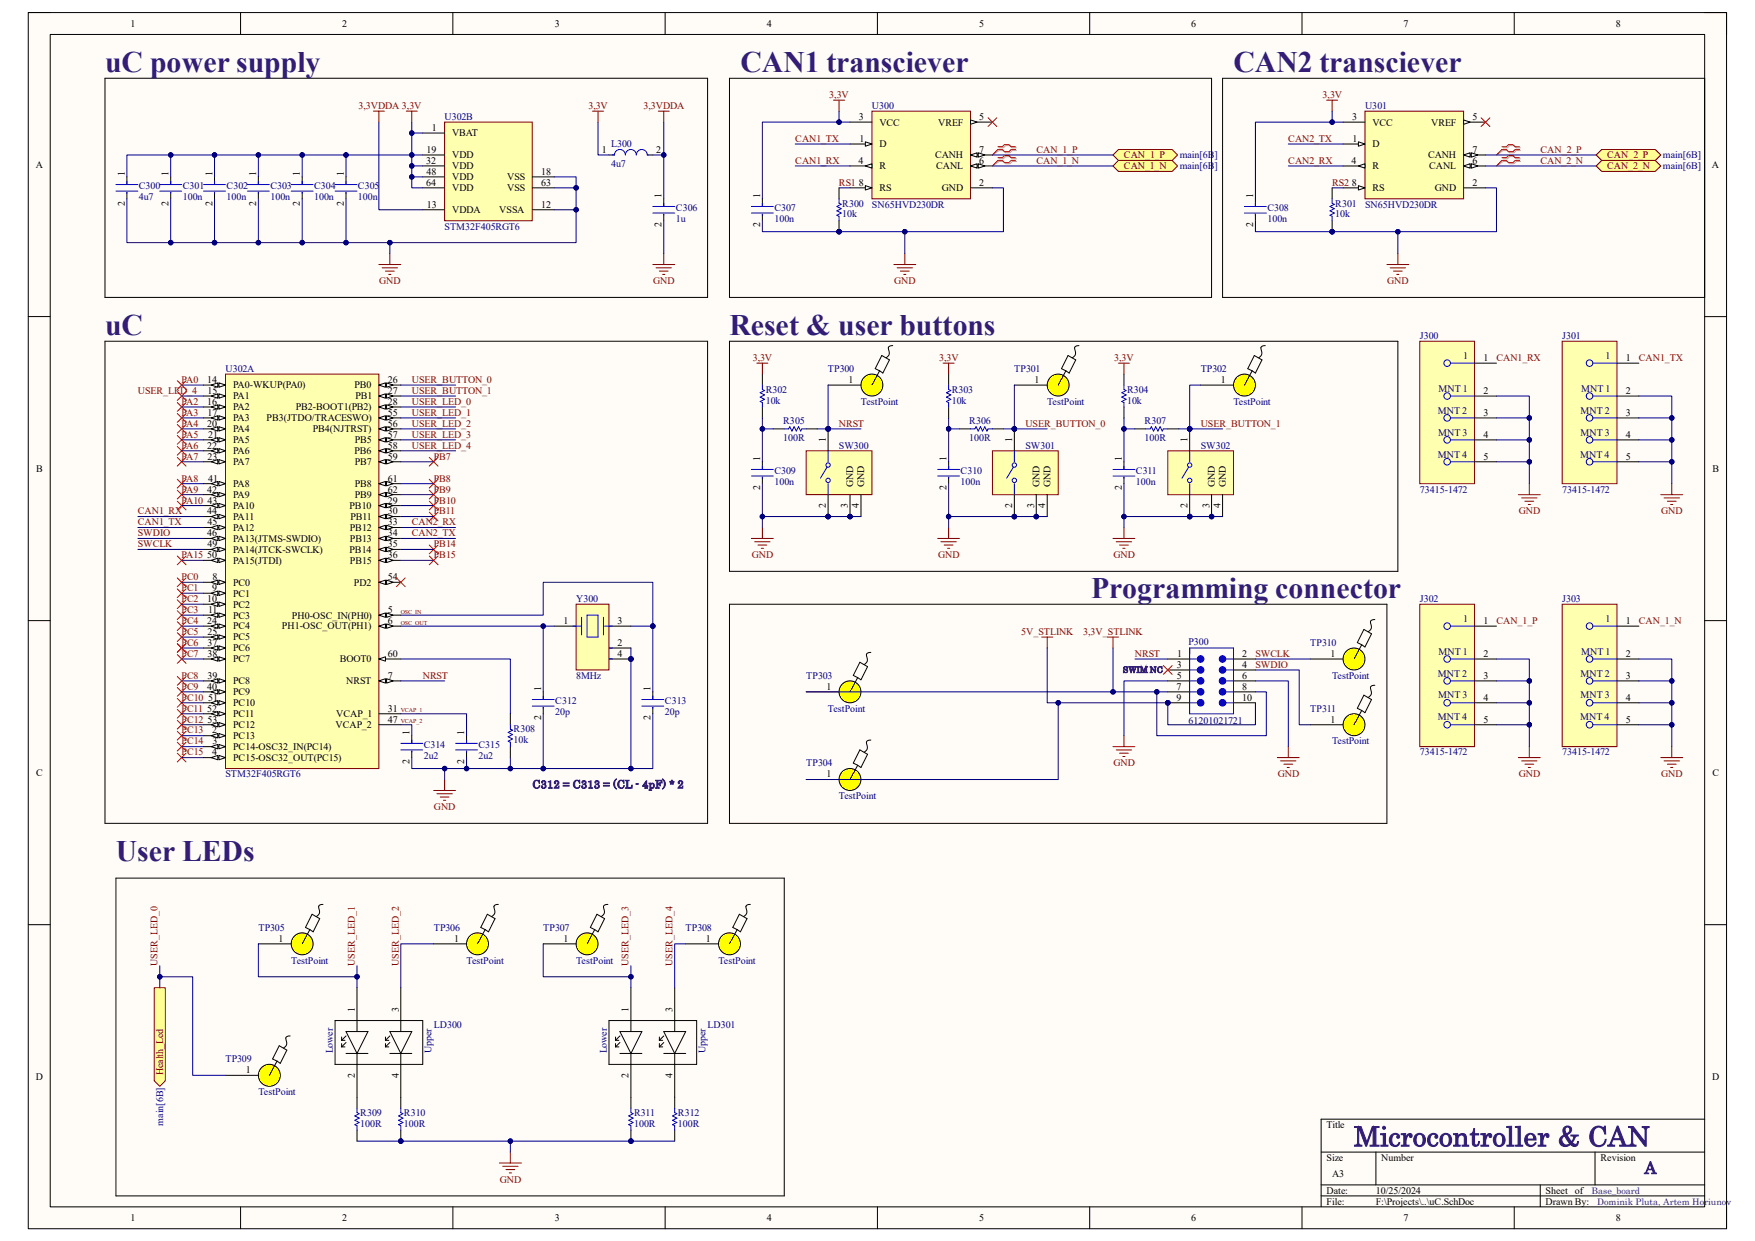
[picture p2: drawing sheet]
<svg xmlns="http://www.w3.org/2000/svg" width="297mm" height="210mm" viewBox="0 0 297 210" stroke-linecap="round" stroke-linejoin="round" font-family="sans-serif">
<defs><g id="words">
<g font-size="5" fill="#351c75">
<text x="17.8" y="12.1">uC power supply</text>
<text x="125.3" y="12.1">CAN1 transciever</text>
<text x="208.7" y="12.1">CAN2 transciever</text>
<text x="17.8" y="56.7">uC</text>
<text x="123.4" y="56.7">Reset &amp; user buttons</text>
<text x="184.7" y="101.2">Programming connector</text>
<text x="19.6" y="145.7">User LEDs</text>
</g>
<text font-size="4.6" fill="#351c75" x="229.2" y="194">Microcontroller &amp; CAN</text>
<text font-size="2.8" fill="#351c75" x="278.3" y="198.6">A</text>
<text font-size="1.9" fill="#351c75" x="90.1" y="133.4">C312 = C313 = (CL - 4pF) * 2</text>
<g font-size="1.7">
<text x="22.1" y="4.5">1</text>
<text x="57.9" y="4.5">2</text>
<text x="93.9" y="4.5">3</text>
<text x="129.8" y="4.5">4</text>
<text x="165.7" y="4.5">5</text>
<text x="201.6" y="4.5">6</text>
<text x="237.5" y="4.5">7</text>
<text x="273.5" y="4.5">8</text>
<text x="73.1" y="22.1">1</text>
<text x="76.5" y="23.1">VBAT</text>
<text x="145.4" y="20.3">3</text>
<text x="148.8" y="21.3">VCC</text>
<text x="158.7" y="21.3">VREF</text>
<text x="165.7" y="20.3">5</text>
<text x="228.8" y="20.3">3</text>
<text x="232.3" y="21.3">VCC</text>
<text x="242.2" y="21.3">VREF</text>
<text x="249.2" y="20.3">5</text>
<text x="6.1" y="28.4">A</text>
<text x="21.1" y="29.8" transform="rotate(-90 21.1 29.8)">1</text>
<text x="28.5" y="29.8" transform="rotate(-90 28.5 29.8)">1</text>
<text x="35.9" y="29.8" transform="rotate(-90 35.9 29.8)">1</text>
<text x="43.3" y="29.8" transform="rotate(-90 43.3 29.8)">1</text>
<text x="50.8" y="29.8" transform="rotate(-90 50.8 29.8)">1</text>
<text x="58.2" y="29.8" transform="rotate(-90 58.2 29.8)">1</text>
<text x="72.1" y="27.7">32</text>
<text x="72.2" y="25.9">19</text>
<text x="72.2" y="29.6">48</text>
<text x="76.5" y="26.8">VDD</text>
<text x="76.5" y="28.7">VDD</text>
<text x="91.6" y="29.6">18</text>
<text x="101.9" y="25.9">1</text>
<text x="111" y="25.9">2</text>
<text x="145.3" y="27.7">4</text>
<text x="145.5" y="24">1</text>
<text x="148.8" y="24.9">D</text>
<text x="148.8" y="28.7">R</text>
<text x="158.2" y="26.8">CANH</text>
<text x="158.4" y="28.7">CANL</text>
<text x="165.7" y="27.7">6</text>
<text x="165.7" y="25.9">7</text>
<text x="228.7" y="27.7">4</text>
<text x="228.9" y="24">1</text>
<text x="232.3" y="24.9">D</text>
<text x="232.3" y="28.7">R</text>
<text x="241.7" y="26.8">CANH</text>
<text x="241.9" y="28.7">CANL</text>
<text x="249.2" y="27.7">6</text>
<text x="249.2" y="25.9">7</text>
<text x="289.7" y="28.4">A</text>
<text x="21.1" y="34.8" transform="rotate(-90 21.1 34.8)">2</text>
<text x="28.5" y="34.8" transform="rotate(-90 28.5 34.8)">2</text>
<text x="35.9" y="34.8" transform="rotate(-90 35.9 34.8)">2</text>
<text x="43.3" y="34.8" transform="rotate(-90 43.3 34.8)">2</text>
<text x="50.8" y="34.8" transform="rotate(-90 50.8 34.8)">2</text>
<text x="58.2" y="34.8" transform="rotate(-90 58.2 34.8)">2</text>
<text x="72.1" y="31.4">64</text>
<text x="72.2" y="35.1">13</text>
<text x="76.5" y="30.5">VDD</text>
<text x="76.5" y="32.3">VDD</text>
<text x="85.8" y="30.5">VSS</text>
<text x="85.8" y="32.3">VSS</text>
<text x="91.6" y="35.1">12</text>
<text x="91.6" y="31.4">63</text>
<text x="112" y="33.4" transform="rotate(-90 112 33.4)">1</text>
<text x="128.6" y="33.4" transform="rotate(-90 128.6 33.4)">1</text>
<text x="145.3" y="31.4">8</text>
<text x="148.8" y="32.3">RS</text>
<text x="159.4" y="32.3">GND</text>
<text x="165.7" y="31.4">2</text>
<text x="212.1" y="33.4" transform="rotate(-90 212.1 33.4)">1</text>
<text x="228.8" y="31.4">8</text>
<text x="232.3" y="32.3">RS</text>
<text x="242.8" y="32.3">GND</text>
<text x="249.2" y="31.4">2</text>
<text x="76.5" y="36.1">VDDA</text>
<text x="84.5" y="36.1">VSSA</text>
<text x="112" y="38.5" transform="rotate(-90 112 38.5)">2</text>
<text x="128.6" y="38.5" transform="rotate(-90 128.6 38.5)">2</text>
<text x="212.1" y="38.5" transform="rotate(-90 212.1 38.5)">2</text>
<text x="35.1" y="64.8">14</text>
<text x="39.5" y="65.7">PA0-WKUP(PA0)</text>
<text x="60" y="65.7">PB0</text>
<text x="65.6" y="64.8">26</text>
<text x="143.6" y="64.8">1</text>
<text x="175.1" y="64.8">1</text>
<text x="206.6" y="64.8">1</text>
<text x="251" y="61.1">1</text>
<text x="275.1" y="61.1">1</text>
<text x="35.1" y="68.5">16</text>
<text x="35.1" y="66.7">15</text>
<text x="35.1" y="70.4">17</text>
<text x="39.5" y="67.6">PA1</text>
<text x="39.5" y="69.4">PA2</text>
<text x="39.5" y="71.3">PA3</text>
<text x="45.1" y="71.3">PB3(JTDO/TRACESWO)</text>
<text x="50" y="69.4">PB2-BOOT1(PB2)</text>
<text x="60.2" y="67.6">PB1</text>
<text x="65.6" y="66.7">27</text>
<text x="65.6" y="68.5">28</text>
<text x="65.6" y="70.4">55</text>
<text x="251" y="66.7">2</text>
<text x="251" y="70.4">3</text>
<text x="275.1" y="66.7">2</text>
<text x="275.1" y="70.4">3</text>
<text x="35.1" y="72.2">20</text>
<text x="35.1" y="75.9">22</text>
<text x="35.1" y="77.8">23</text>
<text x="35.2" y="74.1">21</text>
<text x="39.5" y="73.2">PA4</text>
<text x="39.5" y="75">PA5</text>
<text x="39.5" y="76.9">PA6</text>
<text x="52.9" y="73.2">PB4(NJTRST)</text>
<text x="60" y="76.9">PB6</text>
<text x="60" y="75">PB5</text>
<text x="65.6" y="72.2">56</text>
<text x="65.6" y="74.1">57</text>
<text x="65.6" y="75.9">58</text>
<text x="65.6" y="77.8">59</text>
<text x="128.6" y="78" transform="rotate(-90 128.6 78)">1</text>
<text x="139.8" y="74.8" transform="rotate(-90 139.8 74.8)">1</text>
<text x="160.2" y="78" transform="rotate(-90 160.2 78)">1</text>
<text x="171.3" y="74.8" transform="rotate(-90 171.3 74.8)">1</text>
<text x="189.9" y="78" transform="rotate(-90 189.9 78)">1</text>
<text x="201" y="74.8" transform="rotate(-90 201 74.8)">1</text>
<text x="251" y="74.1">4</text>
<text x="251" y="77.8">5</text>
<text x="275.1" y="74.1">4</text>
<text x="275.1" y="77.8">5</text>
<text x="6.1" y="79.9">B</text>
<text x="35.1" y="83.4">42</text>
<text x="35.2" y="81.5">41</text>
<text x="39.5" y="78.7">PA7</text>
<text x="39.5" y="82.4">PA8</text>
<text x="60" y="78.7">PB7</text>
<text x="60" y="82.4">PB8</text>
<text x="65.6" y="81.5">61</text>
<text x="65.6" y="83.4">62</text>
<text x="128.6" y="83" transform="rotate(-90 128.6 83)">2</text>
<text x="144.4" y="82.4" transform="rotate(-90 144.4 82.4)">GND</text>
<text x="146.3" y="82.4" transform="rotate(-90 146.3 82.4)">GND</text>
<text x="160.2" y="83" transform="rotate(-90 160.2 83)">2</text>
<text x="175.9" y="82.4" transform="rotate(-90 175.9 82.4)">GND</text>
<text x="177.8" y="82.4" transform="rotate(-90 177.8 82.4)">GND</text>
<text x="189.9" y="83" transform="rotate(-90 189.9 83)">2</text>
<text x="205.6" y="82.4" transform="rotate(-90 205.6 82.4)">GND</text>
<text x="207.5" y="82.4" transform="rotate(-90 207.5 82.4)">GND</text>
<text x="289.8" y="79.9">B</text>
<text x="35.1" y="87">44</text>
<text x="35.1" y="88.9">45</text>
<text x="35.1" y="85.2">43</text>
<text x="39.5" y="84.3">PA9</text>
<text x="39.5" y="86.1">PA10</text>
<text x="39.5" y="88">PA11</text>
<text x="39.5" y="89.8">PA12</text>
<text x="59.1" y="86.1">PB10</text>
<text x="59.2" y="89.8">PB12</text>
<text x="59.3" y="88">PB11</text>
<text x="60" y="84.3">PB9</text>
<text x="65.6" y="85.2">29</text>
<text x="65.6" y="87">30</text>
<text x="65.6" y="88.9">33</text>
<text x="139.8" y="85.9" transform="rotate(-90 139.8 85.9)">2</text>
<text x="143.5" y="85.9" transform="rotate(-90 143.5 85.9)">3</text>
<text x="145.3" y="86" transform="rotate(-90 145.3 86)">4</text>
<text x="171.3" y="85.9" transform="rotate(-90 171.3 85.9)">2</text>
<text x="175" y="85.9" transform="rotate(-90 175 85.9)">3</text>
<text x="176.9" y="86" transform="rotate(-90 176.9 86)">4</text>
<text x="201" y="85.9" transform="rotate(-90 201 85.9)">2</text>
<text x="204.7" y="85.9" transform="rotate(-90 204.7 85.9)">3</text>
<text x="206.5" y="86" transform="rotate(-90 206.5 86)">4</text>
<text x="35.1" y="90.8">46</text>
<text x="35.1" y="94.5">50</text>
<text x="35.1" y="92.6">49</text>
<text x="39.5" y="91.7">PA13(JTMS-SWDIO)</text>
<text x="39.5" y="93.6">PA14(JTCK-SWCLK)</text>
<text x="39.5" y="95.4">PA15(JTDI)</text>
<text x="59.1" y="93.6">PB14</text>
<text x="59.2" y="91.7">PB13</text>
<text x="59.2" y="95.4">PB15</text>
<text x="65.6" y="90.8">34</text>
<text x="65.6" y="92.6">35</text>
<text x="65.6" y="94.5">36</text>
<text x="35.1" y="101.9">10</text>
<text x="35.9" y="100">9</text>
<text x="35.9" y="98.2">8</text>
<text x="39.5" y="99.1">PC0</text>
<text x="39.5" y="101">PC1</text>
<text x="59.9" y="99.1">PD2</text>
<text x="65.6" y="98.2">54</text>
<text x="35.1" y="105.6">24</text>
<text x="35.1" y="107.4">25</text>
<text x="35.2" y="103.8">11</text>
<text x="39.5" y="102.8">PC2</text>
<text x="39.5" y="104.7">PC3</text>
<text x="39.5" y="106.5">PC4</text>
<text x="47.7" y="106.5">PH1-OSC_OUT(PH1)</text>
<text x="49.4" y="104.7">PH0-OSC_IN(PH0)</text>
<text x="65.6" y="103.8">5</text>
<text x="65.6" y="105.6">6</text>
<text x="95.4" y="105.6">1</text>
<text x="104.5" y="105.6">3</text>
<text x="251" y="105.6">1</text>
<text x="275.1" y="105.6">1</text>
<text x="35.1" y="109.3">37</text>
<text x="35.1" y="111.2">38</text>
<text x="39.5" y="108.4">PC5</text>
<text x="39.5" y="110.2">PC6</text>
<text x="39.5" y="112.1">PC7</text>
<text x="57.5" y="112.1">BOOT0</text>
<text x="65.6" y="111.2">60</text>
<text x="104.5" y="109.3">2</text>
<text x="104.5" y="111.2">4</text>
<text x="199.1" y="113">3</text>
<text x="199.2" y="111.2">1</text>
<text x="210.2" y="113">4</text>
<text x="210.2" y="111.2">2</text>
<text x="225.2" y="111.2">1</text>
<text x="251" y="111.2">2</text>
<text x="275.1" y="111.2">2</text>
<text x="35.1" y="116.7">40</text>
<text x="35.1" y="114.9">39</text>
<text x="35.2" y="118.6">51</text>
<text x="39.5" y="115.8">PC8</text>
<text x="39.5" y="117.6">PC9</text>
<text x="39.5" y="119.5">PC10</text>
<text x="58.6" y="115.8">NRST</text>
<text x="65.6" y="114.9">7</text>
<text x="91.6" y="116.9" transform="rotate(-90 91.6 116.9)">1</text>
<text x="110.1" y="116.9" transform="rotate(-90 110.1 116.9)">1</text>
<text x="139.9" y="116.7">1</text>
<text x="199.1" y="116.7">7</text>
<text x="199.1" y="118.6">9</text>
<text x="199.1" y="114.9">5</text>
<text x="210.2" y="114.9">6</text>
<text x="210.2" y="116.7">8</text>
<text x="210.2" y="118.6">10</text>
<text x="251" y="114.9">3</text>
<text x="251" y="118.6">4</text>
<text x="275.1" y="114.9">3</text>
<text x="275.1" y="118.6">4</text>
<text x="35.1" y="120.4">52</text>
<text x="35.1" y="122.3">53</text>
<text x="35.9" y="124.1">2</text>
<text x="36" y="126">3</text>
<text x="39.5" y="125.1">PC13</text>
<text x="39.5" y="121.4">PC11</text>
<text x="39.5" y="123.2">PC12</text>
<text x="56.8" y="123.2">VCAP_2</text>
<text x="56.9" y="121.4">VCAP_1</text>
<text x="65.6" y="120.4">31</text>
<text x="65.6" y="122.3">47</text>
<text x="69.3" y="124.3" transform="rotate(-90 69.3 124.3)">1</text>
<text x="78.6" y="124.3" transform="rotate(-90 78.6 124.3)">1</text>
<text x="91.6" y="121.9" transform="rotate(-90 91.6 121.9)">2</text>
<text x="110.1" y="121.9" transform="rotate(-90 110.1 121.9)">2</text>
<text x="225.2" y="122.3">1</text>
<text x="251" y="122.3">5</text>
<text x="275.1" y="122.3">5</text>
<text x="6.1" y="131.3">C</text>
<text x="35.9" y="127.8">4</text>
<text x="39.5" y="126.9">PC14-OSC32_IN(PC14)</text>
<text x="39.5" y="128.8">PC15-OSC32_OUT(PC15)</text>
<text x="69.3" y="129.3" transform="rotate(-90 69.3 129.3)">2</text>
<text x="78.6" y="129.3" transform="rotate(-90 78.6 129.3)">2</text>
<text x="139.9" y="131.6">1</text>
<text x="289.8" y="131.3">C</text>
<text x="47.2" y="159.4">1</text>
<text x="76.8" y="159.4">1</text>
<text x="95.4" y="159.4">1</text>
<text x="119.5" y="159.4">1</text>
<text x="60" y="171.2" transform="rotate(-90 60 171.2)">1</text>
<text x="67.5" y="171.2" transform="rotate(-90 67.5 171.2)">3</text>
<text x="106.4" y="171.2" transform="rotate(-90 106.4 171.2)">1</text>
<text x="113.8" y="171.2" transform="rotate(-90 113.8 171.2)">3</text>
<text x="6.1" y="182.8">D</text>
<text x="41.6" y="181.6">1</text>
<text x="60" y="182.4" transform="rotate(-90 60 182.4)">2</text>
<text x="67.5" y="182.4" transform="rotate(-90 67.5 182.4)">4</text>
<text x="106.4" y="182.4" transform="rotate(-90 106.4 182.4)">2</text>
<text x="113.8" y="182.4" transform="rotate(-90 113.8 182.4)">4</text>
<text x="289.8" y="182.8">D</text>
<text x="224.5" y="190.9">Title</text>
<text x="224.5" y="196.5">Size</text>
<text x="233.8" y="196.5">Number</text>
<text x="270.8" y="196.5">Revision</text>
<text x="224.5" y="202">Date:</text>
<text x="224.5" y="203.9">File:</text>
<text x="225.4" y="199.2">A3</text>
<text x="232.8" y="203.9">F:\Projects\..\uC.SchDoc</text>
<text x="232.8" y="202">10/25/2024</text>
<text x="261.6" y="202">Sheet of</text>
<text x="261.6" y="203.9">Drawn By:</text>
<text x="22.1" y="206.7">1</text>
<text x="57.9" y="206.7">2</text>
<text x="93.9" y="206.7">3</text>
<text x="129.8" y="206.7">4</text>
<text x="165.7" y="206.7">5</text>
<text x="201.6" y="206.7">6</text>
<text x="237.5" y="206.7">7</text>
<text x="273.5" y="206.7">8</text>
</g>
<g font-size="1.7" fill="#800000">
<text x="140.3" y="16.6">3,3V</text>
<text x="223.8" y="16.6">3,3V</text>
<text x="60.7" y="18.5">3,3VDDA 3,3V</text>
<text x="99.6" y="18.5">3,3V</text>
<text x="108.9" y="18.5">3,3VDDA</text>
<text x="134.6" y="24">CAN1_TX</text>
<text x="134.6" y="27.7">CAN1_RX</text>
<text x="175.4" y="25.9">CAN_1_P</text>
<text x="175.4" y="27.7">CAN_1_N</text>
<text x="190.2" y="26.8">CAN_1_P</text>
<text x="190.2" y="28.7">CAN_1_N</text>
<text x="218" y="24">CAN2_TX</text>
<text x="218" y="27.7">CAN2_RX</text>
<text x="260.7" y="25.9">CAN_2_P</text>
<text x="260.7" y="27.7">CAN_2_N</text>
<text x="272" y="26.8">CAN_2_P</text>
<text x="272" y="28.7">CAN_2_N</text>
<text x="142" y="31.4">RS1</text>
<text x="225.4" y="31.4">RS2</text>
<text x="64.2" y="48.1">GND</text>
<text x="110.5" y="48.1">GND</text>
<text x="151.3" y="48.1">GND</text>
<text x="234.8" y="48.1">GND</text>
<text x="30.7" y="64.8">PA0</text>
<text x="69.7" y="64.8">USER_BUTTON_0</text>
<text x="127.4" y="61.1">3,3V</text>
<text x="158.9" y="61.1">3,3V</text>
<text x="188.6" y="61.1">3,3V</text>
<text x="253.2" y="61.1">CAN1_RX</text>
<text x="277.4" y="61.1">CAN1_TX</text>
<text x="23.3" y="66.7">USER_LED_4</text>
<text x="30.7" y="68.5">PA2</text>
<text x="30.7" y="70.4">PA3</text>
<text x="69.7" y="66.7">USER_BUTTON_1</text>
<text x="69.7" y="68.5">USER_LED_0</text>
<text x="69.7" y="70.4">USER_LED_1</text>
<text x="30.7" y="72.2">PA4</text>
<text x="30.7" y="74.1">PA5</text>
<text x="30.7" y="75.9">PA6</text>
<text x="30.7" y="77.8">PA7</text>
<text x="69.7" y="72.2">USER_LED_2</text>
<text x="69.7" y="74.1">USER_LED_3</text>
<text x="69.7" y="75.9">USER_LED_4</text>
<text x="73.4" y="77.8">PB7</text>
<text x="142" y="72.2">NRST</text>
<text x="173.5" y="72.2">USER_BUTTON_0</text>
<text x="203.2" y="72.2">USER_BUTTON_1</text>
<text x="30.7" y="81.5">PA8</text>
<text x="30.7" y="83.4">PA9</text>
<text x="73.4" y="81.5">PB8</text>
<text x="73.4" y="83.4">PB9</text>
<text x="23.3" y="88.9">CAN1_TX</text>
<text x="23.3" y="87">CAN1_RX</text>
<text x="30.7" y="85.2">PA10</text>
<text x="69.7" y="88.9">CAN2_RX</text>
<text x="73.4" y="85.2">PB10</text>
<text x="73.4" y="87">PB11</text>
<text x="257" y="87">GND</text>
<text x="281.1" y="87">GND</text>
<text x="23.3" y="90.8">SWDIO</text>
<text x="23.3" y="92.6">SWCLK</text>
<text x="30.7" y="94.5">PA15</text>
<text x="69.7" y="90.8">CAN2_TX</text>
<text x="73.4" y="92.6">PB14</text>
<text x="73.4" y="94.5">PB15</text>
<text x="127.3" y="94.5">GND</text>
<text x="158.7" y="94.5">GND</text>
<text x="188.4" y="94.5">GND</text>
<text x="30.7" y="98.2">PC0</text>
<text x="30.7" y="100">PC1</text>
<text x="30.7" y="101.9">PC2</text>
<text x="30.7" y="103.8">PC3</text>
<text x="30.7" y="105.6">PC4</text>
<text x="30.7" y="107.4">PC5</text>
<text x="172.8" y="107.4">5V_STLINK</text>
<text x="183.3" y="107.4">3,3V_STLINK</text>
<text x="253.2" y="105.6">CAN_1_P</text>
<text x="277.4" y="105.6">CAN_1_N</text>
<text x="30.7" y="109.3">PC6</text>
<text x="30.7" y="111.2">PC7</text>
<text x="192.1" y="111.2">NRST</text>
<text x="212.5" y="111.2">SWCLK</text>
<text x="212.5" y="113">SWDIO</text>
<text x="30.7" y="114.9">PC8</text>
<text x="30.7" y="116.7">PC9</text>
<text x="30.7" y="118.6">PC10</text>
<text x="71.5" y="114.9">NRST</text>
<text x="30.7" y="120.4">PC11</text>
<text x="30.7" y="122.3">PC12</text>
<text x="30.7" y="124.1">PC13</text>
<text x="30.7" y="126">PC14</text>
<text x="30.7" y="127.8">PC15</text>
<text x="188.4" y="129.7">GND</text>
<text x="216.2" y="131.6">GND</text>
<text x="257" y="131.6">GND</text>
<text x="281.1" y="131.6">GND</text>
<text x="73.4" y="137.1">GND</text>
<text x="26.7" y="163.4" transform="rotate(-90 26.7 163.4)">USER_LED_0</text>
<text x="60" y="163.4" transform="rotate(-90 60 163.4)">USER_LED_1</text>
<text x="67.5" y="163.4" transform="rotate(-90 67.5 163.4)">USER_LED_2</text>
<text x="106.4" y="163.4" transform="rotate(-90 106.4 163.4)">USER_LED_3</text>
<text x="113.8" y="163.4" transform="rotate(-90 113.8 163.4)">USER_LED_4</text>
<text x="27.6" y="182" transform="rotate(-90 27.6 182)">Health_Led</text>
<text x="84.6" y="200.2">GND</text>
</g>
<g font-size="1.7" fill="#000080">
<text x="75.2" y="20.3">U302B</text>
<text x="147.6" y="18.5">U300</text>
<text x="231" y="18.5">U301</text>
<text x="103.4" y="24.9">L300</text>
<text x="103.4" y="28.3">4u7</text>
<text x="199.6" y="26.8">main[6B]</text>
<text x="199.6" y="28.7">main[6B]</text>
<text x="281.4" y="26.8">main[6B]</text>
<text x="281.4" y="28.7">main[6B]</text>
<text x="23.5" y="32">C300</text>
<text x="23.5" y="33.8">4u7</text>
<text x="30.9" y="32">C301</text>
<text x="30.9" y="33.8">100n</text>
<text x="38.4" y="32">C302</text>
<text x="38.4" y="33.8">100n</text>
<text x="45.8" y="32">C303</text>
<text x="45.8" y="33.8">100n</text>
<text x="53.2" y="32">C304</text>
<text x="53.2" y="33.8">100n</text>
<text x="60.6" y="32">C305</text>
<text x="60.6" y="33.8">100n</text>
<text x="114.4" y="35.7">C306</text>
<text x="131.1" y="35.7">C307</text>
<text x="142.5" y="35">R300</text>
<text x="147.6" y="35.1">SN65HVD230DR</text>
<text x="214.5" y="35.7">C308</text>
<text x="226" y="35">R301</text>
<text x="231" y="35.1">SN65HVD230DR</text>
<text x="75.2" y="38.9">STM32F405RGT6</text>
<text x="114.4" y="37.5">1u</text>
<text x="131.1" y="37.5">100n</text>
<text x="142.5" y="36.8">10k</text>
<text x="214.5" y="37.5">100n</text>
<text x="226" y="36.8">10k</text>
<text x="240.3" y="57.4">J300</text>
<text x="264.4" y="57.4">J301</text>
<text x="38.1" y="62.9">U302A</text>
<text x="140.1" y="62.9">TP300</text>
<text x="171.7" y="62.9">TP301</text>
<text x="203.2" y="62.9">TP302</text>
<text x="247.6" y="60.7">1</text>
<text x="271.7" y="60.7">1</text>
<text x="129.6" y="66.5">R302</text>
<text x="129.6" y="68.3">10k</text>
<text x="132.5" y="71.7">R305</text>
<text x="145.7" y="68.5">TestPoint</text>
<text x="161.1" y="66.5">R303</text>
<text x="161.1" y="68.3">10k</text>
<text x="164" y="71.7">R306</text>
<text x="177.2" y="68.5">TestPoint</text>
<text x="190.8" y="66.5">R304</text>
<text x="190.8" y="68.3">10k</text>
<text x="193.7" y="71.7">R307</text>
<text x="208.7" y="68.5">TestPoint</text>
<text x="243.3" y="70">MNT 2</text>
<text x="243.5" y="66.3">MNT 1</text>
<text x="267.5" y="70">MNT 2</text>
<text x="267.6" y="66.3">MNT 1</text>
<text x="132.5" y="74.6">100R</text>
<text x="142" y="75.9">SW300</text>
<text x="164" y="74.6">100R</text>
<text x="173.5" y="75.9">SW301</text>
<text x="193.7" y="74.6">100R</text>
<text x="203.2" y="75.9">SW302</text>
<text x="243.3" y="77.4">MNT 4</text>
<text x="243.4" y="73.7">MNT 3</text>
<text x="267.4" y="77.4">MNT 4</text>
<text x="267.5" y="73.7">MNT 3</text>
<text x="131.1" y="80.2">C309</text>
<text x="131.1" y="82">100n</text>
<text x="162.6" y="80.2">C310</text>
<text x="162.6" y="82">100n</text>
<text x="192.2" y="80.2">C311</text>
<text x="192.2" y="82">100n</text>
<text x="240.3" y="83.4">73415-1472</text>
<text x="264.4" y="83.4">73415-1472</text>
<text x="97.5" y="101.9">Y300</text>
<text x="240.3" y="101.9">J302</text>
<text x="264.4" y="101.9">J303</text>
<text x="247.6" y="105.2">1</text>
<text x="271.7" y="105.2">1</text>
<text x="201.1" y="109.1">P300</text>
<text x="221.7" y="109.3">TP310</text>
<text x="243.5" y="110.8">MNT 1</text>
<text x="267.6" y="110.8">MNT 1</text>
<text x="94" y="119.1">C312</text>
<text x="97.5" y="114.9">8MHz</text>
<text x="112.5" y="119.1">C313</text>
<text x="136.4" y="114.9">TP303</text>
<text x="225.4" y="114.9">TestPoint</text>
<text x="243.3" y="114.5">MNT 2</text>
<text x="243.4" y="118.2">MNT 3</text>
<text x="267.5" y="114.5">MNT 2</text>
<text x="267.5" y="118.2">MNT 3</text>
<text x="86.9" y="124">R308</text>
<text x="86.9" y="125.8">10k</text>
<text x="94" y="121">20p</text>
<text x="112.5" y="121">20p</text>
<text x="140.1" y="120.4">TestPoint</text>
<text x="201.1" y="122.5">61201021721</text>
<text x="221.7" y="120.4">TP311</text>
<text x="225.4" y="126">TestPoint</text>
<text x="243.3" y="121.9">MNT 4</text>
<text x="267.4" y="121.9">MNT 4</text>
<text x="38.1" y="131.6">STM32F405RGT6</text>
<text x="71.7" y="126.5">C314</text>
<text x="71.7" y="128.4">2u2</text>
<text x="81" y="126.5">C315</text>
<text x="81" y="128.4">2u2</text>
<text x="136.4" y="129.7">TP304</text>
<text x="240.3" y="127.8">73415-1472</text>
<text x="264.4" y="127.8">73415-1472</text>
<text x="142" y="135.3">TestPoint</text>
<text x="43.7" y="157.5">TP305</text>
<text x="73.4" y="157.5">TP306</text>
<text x="91.9" y="157.5">TP307</text>
<text x="116" y="157.5">TP308</text>
<text x="49.3" y="163.1">TestPoint</text>
<text x="79" y="163.1">TestPoint</text>
<text x="97.5" y="163.1">TestPoint</text>
<text x="121.6" y="163.1">TestPoint</text>
<text x="38.1" y="179.8">TP309</text>
<text x="56.3" y="178.3" transform="rotate(-90 56.3 178.3)">Lower</text>
<text x="73" y="178.3" transform="rotate(-90 73 178.3)">Upper</text>
<text x="73.4" y="174">LD300</text>
<text x="102.7" y="178.3" transform="rotate(-90 102.7 178.3)">Lower</text>
<text x="119.4" y="178.3" transform="rotate(-90 119.4 178.3)">Upper</text>
<text x="119.8" y="174">LD301</text>
<text x="43.7" y="185.3">TestPoint</text>
<text x="27.6" y="190.5" transform="rotate(-90 27.6 190.5)">main[6B]</text>
<text x="61" y="188.8">R309</text>
<text x="61" y="190.7">100R</text>
<text x="68.4" y="188.8">R310</text>
<text x="68.4" y="190.7">100R</text>
<text x="107.3" y="188.8">R311</text>
<text x="107.3" y="190.7">100R</text>
<text x="114.7" y="188.8">R312</text>
<text x="114.7" y="190.7">100R</text>
</g>
<g font-size="1.5" fill="#351c75">
<text x="269.4" y="202.1">Base_board</text>
<text x="270.3" y="203.9">Dominik Pluta, Artem Horiunov</text>
</g>
<text font-size="1.4" fill="#351c75" x="190" y="113.8">SWIM NC</text>
<g font-size="1" fill="#800000">
<text x="67.8" y="103.9">OSC_IN</text>
<text x="67.8" y="105.7">OSC_OUT</text>
<text x="67.8" y="120.6">VCAP_1</text>
<text x="67.8" y="122.4">VCAP_2</text>
</g>
</g></defs>
<path d="M4.8 2.1h287.4v205.8h-287.4z" fill-rule="evenodd" fill="#fffcf8"/>
<path d="M4.8 2.1h287.4v205.8h-287.4z" fill="none" stroke="#000" stroke-width=".17"/>
<path d="M8.5 5.8h280v198.4h-280z" fill-rule="evenodd" fill="#fffcf8"/>
<g fill="none" stroke="#000" stroke-width=".17">
<path d="M4.8 2.1h3.7M8.5 5.8h280v198.4h-280zM40.7 2.1v3.7M76.6 2.1v3.7M112.6 2.1v3.7M148.5 2.1v3.7M184.4 2.1v3.7M220.3 2.1v3.7M256.3 2.1v3.7M288.5 2.1h3.7v3.7M4.8 53.6h3.7M288.5 53.6h3.7"/>
<path d="M4.8 105h3.7M288.5 105h3.7M4.8 156.5h3.7M288.5 156.5h3.7M223.6 195h64.9M232.9 195v5.5M269.9 195v5.5M288.5 189.4h-64.9v14.8M40.7 204.2v3.7M76.6 204.2v3.7M112.6 204.2v3.7M148.5 204.2v3.7"/>
<path d="M184.4 204.2v3.7M220.3 204.2v3.7M223.6 200.5h64.9M223.6 202.4h64.9M256.3 204.2v3.7M260.7 200.5v3.7M292.2 204.2v3.7"/>
</g>
<path d="M38.2 63.3h25.9v66.8h-25.9z" fill-rule="evenodd" fill="#ffffb0"/>
<path d="M38.2 63.3h25.9v66.8h-25.9z" fill="none" stroke="#800000" stroke-width=".17"/>
<path d="M34.5 65.2h3.7" fill="none" stroke="#000" stroke-width=".17"/>
<path d="M37 64.8l1.2 .4-1.2 .3z" fill="#f8fcff"/>
<path d="M37 64.8l1.2 .4-1.2 .3z" fill="none" stroke="#000" stroke-width=".17"/>
<path d="M35.8 65.2l1.1-.4v.7z" fill="#f8fcff"/>
<path d="M34.5 67h3.7M35.8 65.2l1.1-.4v.7z" fill="none" stroke="#000" stroke-width=".17"/>
<path d="M37 66.6l1.2 .4-1.2 .4z" fill="#f8fcff"/>
<path d="M37 66.6l1.2 .4-1.2 .4z" fill="none" stroke="#000" stroke-width=".17"/>
<path d="M35.8 67l1.1-.4v.8z" fill="#f8fcff"/>
<path d="M34.5 68.9h3.7M35.8 67l1.1-.4v.8z" fill="none" stroke="#000" stroke-width=".17"/>
<path d="M37 68.5l1.2 .4-1.2 .3z" fill="#f8fcff"/>
<path d="M37 68.5l1.2 .4-1.2 .3z" fill="none" stroke="#000" stroke-width=".17"/>
<path d="M35.8 68.9l1.1-.4v.7z" fill="#f8fcff"/>
<path d="M34.5 70.7h3.7M35.8 68.9l1.1-.4v.7z" fill="none" stroke="#000" stroke-width=".17"/>
<path d="M37 70.4l1.2 .3-1.2 .4z" fill="#f8fcff"/>
<path d="M37 70.4l1.2 .3-1.2 .4z" fill="none" stroke="#000" stroke-width=".17"/>
<path d="M35.8 70.7l1.1-.3v.7z" fill="#f8fcff"/>
<path d="M34.5 72.6h3.7M35.8 70.7l1.1-.3v.7z" fill="none" stroke="#000" stroke-width=".17"/>
<path d="M37 72.2l1.2 .4-1.2 .4z" fill="#f8fcff"/>
<path d="M37 72.2l1.2 .4-1.2 .4z" fill="none" stroke="#000" stroke-width=".17"/>
<path d="M35.8 72.6l1.1-.4v.8z" fill="#f8fcff"/>
<path d="M34.5 74.4h3.7M35.8 72.6l1.1-.4v.8z" fill="none" stroke="#000" stroke-width=".17"/>
<path d="M37 74.1l1.2 .3-1.2 .4z" fill="#f8fcff"/>
<path d="M37 74.1l1.2 .3-1.2 .4z" fill="none" stroke="#000" stroke-width=".17"/>
<path d="M35.8 74.4l1.1-.3v.7z" fill="#f8fcff"/>
<path d="M34.5 76.3h3.7M35.8 74.4l1.1-.3v.7z" fill="none" stroke="#000" stroke-width=".17"/>
<path d="M37 75.9l1.2 .4-1.2 .4z" fill="#f8fcff"/>
<path d="M37 75.9l1.2 .4-1.2 .4z" fill="none" stroke="#000" stroke-width=".17"/>
<path d="M35.8 76.3l1.1-.4v.8z" fill="#f8fcff"/>
<path d="M34.5 78.1h3.7M35.8 76.3l1.1-.4v.8z" fill="none" stroke="#000" stroke-width=".17"/>
<path d="M37 77.8l1.2 .3-1.2 .4z" fill="#f8fcff"/>
<path d="M37 77.8l1.2 .3-1.2 .4z" fill="none" stroke="#000" stroke-width=".17"/>
<path d="M35.8 78.1l1.1-.3v.7z" fill="#f8fcff"/>
<path d="M35.8 78.1l1.1-.3v.7zM64.1 65.2h3.7" fill="none" stroke="#000" stroke-width=".17"/>
<path d="M64.1 65.2l1.1-.4v.7z" fill="#f8fcff"/>
<path d="M64.1 65.2l1.1-.4v.7z" fill="none" stroke="#000" stroke-width=".17"/>
<path d="M65.4 64.8l1.1 .4-1.1 .3z" fill="#f8fcff"/>
<path d="M64.1 67h3.7M65.4 64.8l1.1 .4-1.1 .3z" fill="none" stroke="#000" stroke-width=".17"/>
<path d="M64.1 67l1.1-.4v.8z" fill="#f8fcff"/>
<path d="M64.1 67l1.1-.4v.8z" fill="none" stroke="#000" stroke-width=".17"/>
<path d="M65.4 66.6l1.1 .4-1.1 .4z" fill="#f8fcff"/>
<path d="M64.1 68.9h3.7M65.4 66.6l1.1 .4-1.1 .4z" fill="none" stroke="#000" stroke-width=".17"/>
<path d="M64.1 68.9l1.1-.4v.7z" fill="#f8fcff"/>
<path d="M64.1 68.9l1.1-.4v.7z" fill="none" stroke="#000" stroke-width=".17"/>
<path d="M65.4 68.5l1.1 .4-1.1 .3z" fill="#f8fcff"/>
<path d="M65.4 68.5l1.1 .4-1.1 .3zM64.1 85.6h3.7" fill="none" stroke="#000" stroke-width=".17"/>
<path d="M64.1 85.6l1.1-.4v.7z" fill="#f8fcff"/>
<path d="M64.1 85.6l1.1-.4v.7z" fill="none" stroke="#000" stroke-width=".17"/>
<path d="M65.4 85.2l1.1 .4-1.1 .3z" fill="#f8fcff"/>
<path d="M64.1 87.4h3.7M65.4 85.2l1.1 .4-1.1 .3z" fill="none" stroke="#000" stroke-width=".17"/>
<path d="M64.1 87.4l1.1-.4v.8z" fill="#f8fcff"/>
<path d="M64.1 87.4l1.1-.4v.8z" fill="none" stroke="#000" stroke-width=".17"/>
<path d="M65.4 87l1.1 .4-1.1 .4z" fill="#f8fcff"/>
<path d="M64.1 89.3h3.7M65.4 87l1.1 .4-1.1 .4z" fill="none" stroke="#000" stroke-width=".17"/>
<path d="M64.1 89.3l1.1-.4v.7z" fill="#f8fcff"/>
<path d="M64.1 89.3l1.1-.4v.7z" fill="none" stroke="#000" stroke-width=".17"/>
<path d="M65.4 88.9l1.1 .4-1.1 .3z" fill="#f8fcff"/>
<path d="M64.1 91.1h3.7M65.4 88.9l1.1 .4-1.1 .3z" fill="none" stroke="#000" stroke-width=".17"/>
<path d="M64.1 91.1l1.1-.3v.7z" fill="#f8fcff"/>
<path d="M64.1 91.1l1.1-.3v.7z" fill="none" stroke="#000" stroke-width=".17"/>
<path d="M65.4 90.8l1.1 .3-1.1 .4z" fill="#f8fcff"/>
<path d="M64.1 93h3.7M65.4 90.8l1.1 .3-1.1 .4z" fill="none" stroke="#000" stroke-width=".17"/>
<path d="M64.1 93l1.1-.4v.8z" fill="#f8fcff"/>
<path d="M64.1 93l1.1-.4v.8z" fill="none" stroke="#000" stroke-width=".17"/>
<path d="M65.4 92.6l1.1 .4-1.1 .4z" fill="#f8fcff"/>
<path d="M64.1 94.8h3.7M65.4 92.6l1.1 .4-1.1 .4z" fill="none" stroke="#000" stroke-width=".17"/>
<path d="M64.1 94.8l1.1-.3v.7z" fill="#f8fcff"/>
<path d="M64.1 94.8l1.1-.3v.7z" fill="none" stroke="#000" stroke-width=".17"/>
<path d="M65.4 94.5l1.1 .3-1.1 .4z" fill="#f8fcff"/>
<path d="M34.5 81.9h3.7M65.4 94.5l1.1 .3-1.1 .4z" fill="none" stroke="#000" stroke-width=".17"/>
<path d="M37 81.5l1.2 .4-1.2 .3z" fill="#f8fcff"/>
<path d="M37 81.5l1.2 .4-1.2 .3z" fill="none" stroke="#000" stroke-width=".17"/>
<path d="M35.8 81.9l1.1-.4v.7z" fill="#f8fcff"/>
<path d="M34.5 83.7h3.7M35.8 81.9l1.1-.4v.7z" fill="none" stroke="#000" stroke-width=".17"/>
<path d="M37 83.3l1.2 .4-1.2 .4z" fill="#f8fcff"/>
<path d="M37 83.3l1.2 .4-1.2 .4z" fill="none" stroke="#000" stroke-width=".17"/>
<path d="M35.8 83.7l1.1-.4v.8z" fill="#f8fcff"/>
<path d="M34.5 85.6h3.7M35.8 83.7l1.1-.4v.8z" fill="none" stroke="#000" stroke-width=".17"/>
<path d="M37 85.2l1.2 .4-1.2 .3z" fill="#f8fcff"/>
<path d="M37 85.2l1.2 .4-1.2 .3z" fill="none" stroke="#000" stroke-width=".17"/>
<path d="M35.8 85.6l1.1-.4v.7z" fill="#f8fcff"/>
<path d="M34.5 87.4h3.7M35.8 85.6l1.1-.4v.7z" fill="none" stroke="#000" stroke-width=".17"/>
<path d="M37.1 87l1.1 .4-1.1 .4z" fill="#f8fcff"/>
<path d="M37.1 87l1.1 .4-1.1 .4z" fill="none" stroke="#000" stroke-width=".17"/>
<path d="M35.8 87.4l1.1-.4v.8z" fill="#f8fcff"/>
<path d="M34.5 89.3h3.7M35.8 87.4l1.1-.4v.8z" fill="none" stroke="#000" stroke-width=".17"/>
<path d="M37.1 88.9l1.1 .4-1.1 .3z" fill="#f8fcff"/>
<path d="M37.1 88.9l1.1 .4-1.1 .3z" fill="none" stroke="#000" stroke-width=".17"/>
<path d="M35.8 89.3l1.1-.4v.7z" fill="#f8fcff"/>
<path d="M34.5 91.1h3.7M35.8 89.3l1.1-.4v.7z" fill="none" stroke="#000" stroke-width=".17"/>
<path d="M37.1 90.8l1.1 .3-1.1 .4z" fill="#f8fcff"/>
<path d="M37.1 90.8l1.1 .3-1.1 .4z" fill="none" stroke="#000" stroke-width=".17"/>
<path d="M35.8 91.1l1.1-.3v.7z" fill="#f8fcff"/>
<path d="M34.5 93h3.7M35.8 91.1l1.1-.3v.7z" fill="none" stroke="#000" stroke-width=".17"/>
<path d="M37.1 92.6l1.1 .4-1.1 .4z" fill="#f8fcff"/>
<path d="M37.1 92.6l1.1 .4-1.1 .4z" fill="none" stroke="#000" stroke-width=".17"/>
<path d="M35.8 93l1.1-.4v.8z" fill="#f8fcff"/>
<path d="M34.5 94.8h3.7M35.8 93l1.1-.4v.8z" fill="none" stroke="#000" stroke-width=".17"/>
<path d="M37.1 94.5l1.1 .3-1.1 .4z" fill="#f8fcff"/>
<path d="M37.1 94.5l1.1 .3-1.1 .4z" fill="none" stroke="#000" stroke-width=".17"/>
<path d="M35.8 94.8l1.1-.3v.7z" fill="#f8fcff"/>
<path d="M64.1 70.7h3.7M35.8 94.8l1.1-.3v.7z" fill="none" stroke="#000" stroke-width=".17"/>
<path d="M64.1 70.7l1.1-.3v.7z" fill="#f8fcff"/>
<path d="M64.1 70.7l1.1-.3v.7z" fill="none" stroke="#000" stroke-width=".17"/>
<path d="M65.4 70.4l1.1 .3-1.1 .4z" fill="#f8fcff"/>
<path d="M64.1 72.6h3.7M65.4 70.4l1.1 .3-1.1 .4z" fill="none" stroke="#000" stroke-width=".17"/>
<path d="M64.1 72.6l1.1-.4v.8z" fill="#f8fcff"/>
<path d="M64.1 72.6l1.1-.4v.8z" fill="none" stroke="#000" stroke-width=".17"/>
<path d="M65.4 72.2l1.1 .4-1.1 .4z" fill="#f8fcff"/>
<path d="M64.1 74.4h3.7M65.4 72.2l1.1 .4-1.1 .4z" fill="none" stroke="#000" stroke-width=".17"/>
<path d="M64.1 74.4l1.1-.3v.7z" fill="#f8fcff"/>
<path d="M64.1 74.4l1.1-.3v.7z" fill="none" stroke="#000" stroke-width=".17"/>
<path d="M65.4 74.1l1.1 .3-1.1 .4z" fill="#f8fcff"/>
<path d="M64.1 76.3h3.7M65.4 74.1l1.1 .3-1.1 .4z" fill="none" stroke="#000" stroke-width=".17"/>
<path d="M64.1 76.3l1.1-.4v.8z" fill="#f8fcff"/>
<path d="M64.1 76.3l1.1-.4v.8z" fill="none" stroke="#000" stroke-width=".17"/>
<path d="M65.4 75.9l1.1 .4-1.1 .4z" fill="#f8fcff"/>
<path d="M64.1 78.1h3.7M65.4 75.9l1.1 .4-1.1 .4z" fill="none" stroke="#000" stroke-width=".17"/>
<path d="M64.1 78.1l1.1-.3v.7z" fill="#f8fcff"/>
<path d="M64.1 78.1l1.1-.3v.7z" fill="none" stroke="#000" stroke-width=".17"/>
<path d="M65.4 77.8l1.1 .3-1.1 .4z" fill="#f8fcff"/>
<path d="M65.4 77.8l1.1 .3-1.1 .4zM64.1 81.9h3.7" fill="none" stroke="#000" stroke-width=".17"/>
<path d="M64.1 81.9l1.1-.4v.7z" fill="#f8fcff"/>
<path d="M64.1 81.9l1.1-.4v.7z" fill="none" stroke="#000" stroke-width=".17"/>
<path d="M65.4 81.5l1.1 .4-1.1 .3z" fill="#f8fcff"/>
<path d="M64.1 83.7h3.7M65.4 81.5l1.1 .4-1.1 .3z" fill="none" stroke="#000" stroke-width=".17"/>
<path d="M64.1 83.7l1.1-.4v.8z" fill="#f8fcff"/>
<path d="M64.1 83.7l1.1-.4v.8z" fill="none" stroke="#000" stroke-width=".17"/>
<path d="M65.4 83.3l1.1 .4-1.1 .4z" fill="#f8fcff"/>
<path d="M65.4 83.3l1.1 .4-1.1 .4zM34.5 124.5h3.7" fill="none" stroke="#000" stroke-width=".17"/>
<path d="M37.1 124.1l1.1 .4-1.1 .4z" fill="#f8fcff"/>
<path d="M37.1 124.1l1.1 .4-1.1 .4z" fill="none" stroke="#000" stroke-width=".17"/>
<path d="M35.8 124.5l1.1-.4v.8z" fill="#f8fcff"/>
<path d="M34.5 126.4h3.7M35.8 124.5l1.1-.4v.8z" fill="none" stroke="#000" stroke-width=".17"/>
<path d="M37.1 126l1.1 .4-1.1 .3z" fill="#f8fcff"/>
<path d="M37.1 126l1.1 .4-1.1 .3z" fill="none" stroke="#000" stroke-width=".17"/>
<path d="M35.8 126.4l1.1-.4v.7z" fill="#f8fcff"/>
<path d="M34.5 128.2h3.7M35.8 126.4l1.1-.4v.7z" fill="none" stroke="#000" stroke-width=".17"/>
<path d="M37.1 127.8l1.1 .4-1.1 .4z" fill="#f8fcff"/>
<path d="M37.1 127.8l1.1 .4-1.1 .4z" fill="none" stroke="#000" stroke-width=".17"/>
<path d="M35.8 128.2l1.1-.4v.8z" fill="#f8fcff"/>
<path d="M34.5 98.5h3.7M35.8 128.2l1.1-.4v.8z" fill="none" stroke="#000" stroke-width=".17"/>
<path d="M37.1 98.2l1.1 .3-1.1 .4z" fill="#f8fcff"/>
<path d="M37.1 98.2l1.1 .3-1.1 .4z" fill="none" stroke="#000" stroke-width=".17"/>
<path d="M35.8 98.5l1.1-.3v.7z" fill="#f8fcff"/>
<path d="M35.8 98.5l1.1-.3v.7zM34.5 100.4h3.7" fill="none" stroke="#000" stroke-width=".17"/>
<path d="M37.1 100l1.1 .4-1.1 .4z" fill="#f8fcff"/>
<path d="M37.1 100l1.1 .4-1.1 .4z" fill="none" stroke="#000" stroke-width=".17"/>
<path d="M35.8 100.4l1.1-.4v.8z" fill="#f8fcff"/>
<path d="M34.5 102.3h3.7M35.8 100.4l1.1-.4v.8z" fill="none" stroke="#000" stroke-width=".17"/>
<path d="M37.1 101.9l1.1 .4-1.1 .3z" fill="#f8fcff"/>
<path d="M37.1 101.9l1.1 .4-1.1 .3z" fill="none" stroke="#000" stroke-width=".17"/>
<path d="M35.8 102.3l1.1-.4v.7z" fill="#f8fcff"/>
<path d="M34.5 104.1h3.7M35.8 102.3l1.1-.4v.7z" fill="none" stroke="#000" stroke-width=".17"/>
<path d="M37.1 103.7l1.1 .4-1.1 .4z" fill="#f8fcff"/>
<path d="M37.1 103.7l1.1 .4-1.1 .4z" fill="none" stroke="#000" stroke-width=".17"/>
<path d="M35.8 104.1l1.1-.4v.8z" fill="#f8fcff"/>
<path d="M34.5 106h3.7M35.8 104.1l1.1-.4v.8z" fill="none" stroke="#000" stroke-width=".17"/>
<path d="M37.1 105.6l1.1 .4-1.1 .3z" fill="#f8fcff"/>
<path d="M37.1 105.6l1.1 .4-1.1 .3z" fill="none" stroke="#000" stroke-width=".17"/>
<path d="M35.8 106l1.1-.4v.7z" fill="#f8fcff"/>
<path d="M34.5 107.8h3.7M35.8 106l1.1-.4v.7z" fill="none" stroke="#000" stroke-width=".17"/>
<path d="M37.1 107.4l1.1 .4-1.1 .4z" fill="#f8fcff"/>
<path d="M37.1 107.4l1.1 .4-1.1 .4z" fill="none" stroke="#000" stroke-width=".17"/>
<path d="M35.8 107.8l1.1-.4v.8z" fill="#f8fcff"/>
<path d="M34.5 109.7h3.7M35.8 107.8l1.1-.4v.8z" fill="none" stroke="#000" stroke-width=".17"/>
<path d="M37.1 109.3l1.1 .4-1.1 .3z" fill="#f8fcff"/>
<path d="M37.1 109.3l1.1 .4-1.1 .3z" fill="none" stroke="#000" stroke-width=".17"/>
<path d="M35.8 109.7l1.1-.4v.7z" fill="#f8fcff"/>
<path d="M34.5 111.5h3.7M35.8 109.7l1.1-.4v.7z" fill="none" stroke="#000" stroke-width=".17"/>
<path d="M37.1 111.2l1.1 .3-1.1 .4z" fill="#f8fcff"/>
<path d="M37.1 111.2l1.1 .3-1.1 .4z" fill="none" stroke="#000" stroke-width=".17"/>
<path d="M35.8 111.5l1.1-.3v.7z" fill="#f8fcff"/>
<path d="M34.5 115.2h3.7M35.8 111.5l1.1-.3v.7z" fill="none" stroke="#000" stroke-width=".17"/>
<path d="M37.1 114.9l1.1 .3-1.1 .4z" fill="#f8fcff"/>
<path d="M37.1 114.9l1.1 .3-1.1 .4z" fill="none" stroke="#000" stroke-width=".17"/>
<path d="M35.8 115.2l1.1-.3v.7z" fill="#f8fcff"/>
<path d="M34.5 117.1h3.7M35.8 115.2l1.1-.3v.7z" fill="none" stroke="#000" stroke-width=".17"/>
<path d="M37.1 116.7l1.1 .4-1.1 .4z" fill="#f8fcff"/>
<path d="M37.1 116.7l1.1 .4-1.1 .4z" fill="none" stroke="#000" stroke-width=".17"/>
<path d="M35.8 117.1l1.1-.4v.8z" fill="#f8fcff"/>
<path d="M34.5 118.9h3.7M35.8 117.1l1.1-.4v.8z" fill="none" stroke="#000" stroke-width=".17"/>
<path d="M37.1 118.6l1.1 .3-1.1 .4z" fill="#f8fcff"/>
<path d="M37.1 118.6l1.1 .3-1.1 .4z" fill="none" stroke="#000" stroke-width=".17"/>
<path d="M35.8 118.9l1.1-.3v.7z" fill="#f8fcff"/>
<path d="M35.8 118.9l1.1-.3v.7zM34.5 120.8h3.7" fill="none" stroke="#000" stroke-width=".17"/>
<path d="M37.1 120.4l1.1 .4-1.1 .4z" fill="#f8fcff"/>
<path d="M37.1 120.4l1.1 .4-1.1 .4z" fill="none" stroke="#000" stroke-width=".17"/>
<path d="M35.8 120.8l1.1-.4v.8z" fill="#f8fcff"/>
<path d="M34.5 122.6h3.7M35.8 120.8l1.1-.4v.8z" fill="none" stroke="#000" stroke-width=".17"/>
<path d="M37.1 122.3l1.1 .3-1.1 .4z" fill="#f8fcff"/>
<path d="M37.1 122.3l1.1 .3-1.1 .4z" fill="none" stroke="#000" stroke-width=".17"/>
<path d="M35.8 122.6l1.1-.3v.7z" fill="#f8fcff"/>
<path d="M64.1 98.5h3.7M35.8 122.6l1.1-.3v.7z" fill="none" stroke="#000" stroke-width=".17"/>
<path d="M64.1 98.5l1.1-.3v.7z" fill="#f8fcff"/>
<path d="M64.1 98.5l1.1-.3v.7z" fill="none" stroke="#000" stroke-width=".17"/>
<path d="M65.4 98.2l1.1 .3-1.1 .4z" fill="#f8fcff"/>
<path d="M65.4 98.2l1.1 .3-1.1 .4zM64.1 104.1h3.7" fill="none" stroke="#000" stroke-width=".17"/>
<path d="M64.1 104.1l1.1-.4v.8z" fill="#f8fcff"/>
<path d="M64.1 104.1l1.1-.4v.8z" fill="none" stroke="#000" stroke-width=".17"/>
<path d="M65.4 103.7l1.1 .4-1.1 .4z" fill="#f8fcff"/>
<path d="M64.1 106h3.7M65.4 103.7l1.1 .4-1.1 .4z" fill="none" stroke="#000" stroke-width=".17"/>
<path d="M64.1 106l1.1-.4v.7z" fill="#f8fcff"/>
<path d="M64.1 106l1.1-.4v.7z" fill="none" stroke="#000" stroke-width=".17"/>
<path d="M65.4 105.6l1.1 .4-1.1 .3z" fill="#f8fcff"/>
<path d="M64.1 115.2h3.7M65.4 105.6l1.1 .4-1.1 .3z" fill="none" stroke="#000" stroke-width=".17"/>
<path d="M64.1 115.2l1.1-.3v.7z" fill="#f8fcff"/>
<path d="M64.1 115.2l1.1-.3v.7z" fill="none" stroke="#000" stroke-width=".17"/>
<path d="M65.4 114.9l1.1 .3-1.1 .4z" fill="#f8fcff"/>
<path d="M64.1 111.5h3.7M65.4 114.9l1.1 .3-1.1 .4zM64.1 120.8h3.7M64.1 122.6h3.7" fill="none" stroke="#000" stroke-width=".17"/>
<path d="M64.1 111.5l1.1-.3v.7z" fill="#f8fcff"/>
<path d="M64.1 111.5l1.1-.3v.7z" fill="none" stroke="#000" stroke-width=".17"/>
<path d="M75.2 20.7h14.9v16.7h-14.9z" fill-rule="evenodd" fill="#ffffb0"/>
<path d="M75.2 20.7h14.9v16.7h-14.9z" fill="none" stroke="#800000" stroke-width=".17"/>
<path d="M71.5 22.5h3.7M71.5 35.5h3.7M71.5 29.9h3.7M71.5 26.2h3.7M71.5 28.1h3.7M71.5 31.8h3.7M90.1 35.5h3.7M90.1 29.9h3.7M90.1 31.8h3.7" fill="none" stroke="#000" stroke-width=".17"/>
<path d="M231 18.8h16.7v14.8h-16.7z" fill-rule="evenodd" fill="#ffffb0"/>
<path d="M231 18.8h16.7v14.8h-16.7z" fill="none" stroke="#800000" stroke-width=".17"/>
<path d="M227.3 24.4h3.7" fill="none" stroke="#000" stroke-width=".17"/>
<path d="M229.9 24l1.1 .4-1.1 .3z" fill="#f8fcff"/>
<path d="M227.3 20.7h3.7M227.3 28.1h3.7M229.9 24l1.1 .4-1.1 .3zM247.7 31.8h3.7" fill="none" stroke="#000" stroke-width=".17"/>
<path d="M229.9 28.1l1.1-.4v.8z" fill="#f8fcff"/>
<path d="M229.9 28.1l1.1-.4v.8zM247.7 20.7h3.7" fill="none" stroke="#000" stroke-width=".17"/>
<path d="M247.7 20.3l1.1 .4-1.1 .3z" fill="#f8fcff"/>
<path d="M247.7 20.3l1.1 .4-1.1 .3zM247.7 28.1h3.7" fill="none" stroke="#000" stroke-width=".17"/>
<path d="M247.7 28.1l1.1-.4v.8z" fill="#f8fcff"/>
<path d="M247.7 28.1l1.1-.4v.8z" fill="none" stroke="#000" stroke-width=".17"/>
<path d="M249 27.7l1.1 .4-1.1 .4z" fill="#f8fcff"/>
<path d="M247.7 26.2h3.7M249 27.7l1.1 .4-1.1 .4z" fill="none" stroke="#000" stroke-width=".17"/>
<path d="M247.7 26.2l1.1-.3v.7z" fill="#f8fcff"/>
<path d="M247.7 26.2l1.1-.3v.7z" fill="none" stroke="#000" stroke-width=".17"/>
<path d="M249 25.9l1.1 .3-1.1 .4z" fill="#f8fcff"/>
<path d="M227.3 31.8h3.7M249 25.9l1.1 .3-1.1 .4z" fill="none" stroke="#000" stroke-width=".17"/>
<path d="M229.9 31.4l1.1 .4-1.1 .4z" fill="#f8fcff"/>
<path d="M229.9 31.4l1.1 .4-1.1 .4zM69.7 124.5v1.3M69.7 127.1v1.1M79 124.5v1.3M79 127.1v1.1" fill="none" stroke="#000" stroke-width=".17"/>
<g fill="none" stroke="#800000" stroke-width=".17">
<path d="M68.8 18.8h1.8M69.7 18.8v1.9M64.1 44.8h3.7M64.7 45.3h2.6M65.2 45.9h1.5M65.8 46.4h.4M66 42.9v1.9M234.7 44.8h3.7M235.3 45.3h2.6M235.8 45.9h1.5M236.4 46.4h.3M236.6 42.9v1.9"/>
<path d="M73.4 133.8h3.7M74 134.3h2.5M74.5 134.9h1.5M75.1 135.4h.3M75.2 131.9v1.9"/>
</g>
<path d="M67.8 125.8h3.7M67.8 126.9h3.7M69.7 125.2v.6M69.7 127.1v.2M77.1 125.8h3.7M77.1 126.9h3.7M79 125.2v.6M79 127.1v.2" fill="none" stroke="#00f" stroke-width=".17"/>
<circle cx="225.4" cy="39.2" r=".37" fill="#000080"/>
<circle cx="225.4" cy="39.2" r=".37" fill="none" stroke="#000080" stroke-width=".17"/>
<path d="M225.4 31.8v1.8M225.4 37.4v1.8" fill="none" stroke="#000" stroke-width=".17"/>
<circle cx="225.4" cy="39.2" r=".37" fill="#000080"/>
<circle cx="225.4" cy="39.2" r=".37" fill="none" stroke="#000080" stroke-width=".17"/>
<g fill="none" stroke="#00f" stroke-width=".17">
<path d="M19.6 31.2h3.7M19.6 32.3h3.7M21.5 30.7v.5M21.5 32.5v.2M27 31.2h3.7M27 32.3h3.7M28.9 30.7v.5M28.9 32.5v.2M34.5 31.2h3.7M34.5 32.3h3.7M36.3 30.7v.5M36.3 32.5v.2"/>
<path d="M41.9 31.2h3.7M41.9 32.3h3.7M43.7 30.7v.5M43.7 32.5v.2M49.3 31.2h3.7M49.3 32.3h3.7M51.1 30.7v.5M51.1 32.5v.2M103.6 26.2h.4a.93 .93 0 0 1 .9-.9 .93 .93 0 0 1 .9 .9 .92 .92 0 0 1 1-.9 .92 .92 0 0 1 .9 .9 .93 .93 0 0 1 .9-.9 .93 .93 0 0 1 .9 .9h.2M110.5 34.9h3.7M110.5 36.1h3.7M112.3 34.4v.5"/>
<path d="M112.3 36.2v.2M210.6 34.9h3.7M210.6 36.1h3.7M212.5 34.4v.5M212.5 36.2v.2M225.4 33.6v.8l.4 .2-.7 .3 .7 .4-.7 .4 .7 .4-.7 .3 .3 .2v.8M90.1 118.4h3.7M90.1 119.5h3.7M91.9 117.8v.6M91.9 119.7v.2M108.6 118.4h3.7M108.6 119.5h3.7"/>
<path d="M110.5 117.8v.6M110.5 119.7v.2M60.4 187.5v.8l.4 .2-.8 .3 .8 .4-.8 .4 .8 .4-.8 .3 .4 .2v.8"/>
</g>
<g fill="none" stroke="#000" stroke-width=".17">
<path d="M17.8 13.2h102v37.1h-102zM206.9 13.3h81.6v37h-81.6zM21.5 29.9v1.3M21.5 32.5v1.1M28.9 29.9v1.3M28.9 32.5v1.1M36.3 29.9v1.3M36.3 32.5v1.1M43.7 29.9v1.3M43.7 32.5v1.1M51.1 29.9v1.3M51.1 32.5v1.1"/>
<path d="M103.1 26.2h.9M109.5 26.2h1M112.3 33.6v1.3M112.3 36.2v1.2M212.5 33.6v1.3M212.5 36.2v1.2M17.8 57.7h102v81.6h-102zM91.9 117.1v1.3M91.9 119.7v1.1M110.5 117.1v1.3M110.5 119.7v1.1M60.4 185.7v1.8"/>
<path d="M60.4 191.3v1.8"/>
</g>
<g fill="none" stroke="#800000" stroke-width=".17">
<path d="M63.2 18.8h1.8M64.1 18.8v1.9M100.3 18.8h1.8M101.2 18.8v1.9M111.4 18.8h1.9M112.3 18.8v1.9M224.5 17h1.9M225.4 17v1.8M110.5 44.8h3.7M111 45.3h2.6M111.6 45.9h1.5M112.1 46.4h.4"/>
<path d="M112.3 42.9v1.9"/>
</g>
<path d="M250.7 19.9l1.4 1.5M252.1 19.9l-1.4 1.5" fill="none" stroke="#f00" stroke-width=".17"/>
<circle cx="67.8" cy="193.1" r=".37" fill="#000080"/>
<circle cx="67.8" cy="193.1" r=".37" fill="none" stroke="#000080" stroke-width=".17"/>
<path d="M67.8 185.7v1.8M67.8 191.3v1.8" fill="none" stroke="#000" stroke-width=".17"/>
<circle cx="67.8" cy="193.1" r=".37" fill="#000080"/>
<circle cx="67.8" cy="193.1" r=".37" fill="none" stroke="#000080" stroke-width=".17"/>
<path d="M67.8 187.5v.8l.4 .2-.7 .3 .7 .4-.7 .4 .7 .4-.7 .3 .3 .2v.8" fill="none" stroke="#00f" stroke-width=".17"/>
<circle cx="106.8" cy="193.1" r=".37" fill="#000080"/>
<circle cx="106.8" cy="193.1" r=".37" fill="none" stroke="#000080" stroke-width=".17"/>
<path d="M106.8 185.7v1.8M106.8 191.3v1.8" fill="none" stroke="#000" stroke-width=".17"/>
<circle cx="106.8" cy="193.1" r=".37" fill="#000080"/>
<circle cx="106.8" cy="193.1" r=".37" fill="none" stroke="#000080" stroke-width=".17"/>
<path d="M106.8 187.5v.8l.3 .2-.7 .3 .7 .4-.7 .4 .7 .4-.7 .3 .4 .2v.8M114.2 187.5v.8l.4 .2-.8 .3 .8 .4-.8 .4 .8 .4-.8 .3 .4 .2v.8" fill="none" stroke="#00f" stroke-width=".17"/>
<path d="M114.2 185.7v1.8M114.2 191.3v1.8" fill="none" stroke="#000" stroke-width=".17"/>
<path d="M84.5 196.8h3.7M85.1 197.4h2.6M85.6 197.9h1.5M86.2 198.5h.4M86.4 195v1.8" fill="none" stroke="#800000" stroke-width=".17"/>
<circle cx="140.1" cy="72.6" r=".37" fill="#000080"/>
<circle cx="140.1" cy="72.6" r=".37" fill="none" stroke="#000080" stroke-width=".17"/>
<circle cx="140.1" cy="87.4" r=".37" fill="#000080"/>
<circle cx="140.1" cy="87.4" r=".37" fill="none" stroke="#000080" stroke-width=".17"/>
<circle cx="143.9" cy="87.4" r=".37" fill="#000080"/>
<circle cx="143.9" cy="87.4" r=".37" fill="none" stroke="#000080" stroke-width=".17"/>
<path d="M136.4 76.3h11.2v7.4h-11.2z" fill-rule="evenodd" fill="#ffffb0"/>
<path d="M136.4 76.3h11.2v7.4h-11.2z" fill="none" stroke="#800000" stroke-width=".17"/>
<g fill="none" stroke="#00f" stroke-width=".17">
<path d="M140 79.1l-1.2 1.8M140.1 76.3v1.8M140.1 81.9v1.8"/>
<circle cx="140.1" cy="78.7" r=".37"/>
<circle cx="140.1" cy="81.3" r=".37"/>
</g>
<path d="M140.1 72.6v3.7" fill="none" stroke="#000" stroke-width=".17"/>
<circle cx="140.1" cy="72.6" r=".37" fill="#000080"/>
<circle cx="140.1" cy="72.6" r=".37" fill="none" stroke="#000080" stroke-width=".17"/>
<path d="M140.1 83.7v3.7" fill="none" stroke="#000" stroke-width=".17"/>
<circle cx="140.1" cy="87.4" r=".37" fill="#000080"/>
<circle cx="140.1" cy="87.4" r=".37" fill="none" stroke="#000080" stroke-width=".17"/>
<path d="M143.9 83.7v3.7" fill="none" stroke="#000" stroke-width=".17"/>
<circle cx="143.9" cy="87.4" r=".37" fill="#000080"/>
<circle cx="143.9" cy="87.4" r=".37" fill="none" stroke="#000080" stroke-width=".17"/>
<path d="M129 63.3v1.9M129 68.9v1.8M129 78.1v1.3M130.9 72.6h1.8M136.4 72.6h1.9M129 80.7v1.2M145.7 83.7v3.7" fill="none" stroke="#000" stroke-width=".17"/>
<path d="M127.2 79.4h3.7M129 65.2v.7l.4 .2-.7 .4 .7 .3-.7 .4 .7 .4-.7 .3 .3 .2v.8M129 78.9v.5M132.7 72.6h.8l.2-.4 .3 .8 .4-.8 .4 .8 .3-.8 .4 .8 .2-.4h.7M127.2 80.6h3.7M129 80.7v.2" fill="none" stroke="#00f" stroke-width=".17"/>
<path d="M128.1 61.5h1.8M129 61.5v1.8M127.2 91.1h3.7M127.7 91.7h2.6M128.3 92.2h1.5M128.8 92.8h.4M129 89.3v1.8" fill="none" stroke="#800000" stroke-width=".17"/>
<circle cx="171.7" cy="72.6" r=".37" fill="#000080"/>
<circle cx="171.7" cy="72.6" r=".37" fill="none" stroke="#000080" stroke-width=".17"/>
<circle cx="171.7" cy="87.4" r=".37" fill="#000080"/>
<circle cx="171.7" cy="87.4" r=".37" fill="none" stroke="#000080" stroke-width=".17"/>
<circle cx="175.4" cy="87.4" r=".37" fill="#000080"/>
<circle cx="175.4" cy="87.4" r=".37" fill="none" stroke="#000080" stroke-width=".17"/>
<path d="M168 76.3h11.1v7.4h-11.1z" fill-rule="evenodd" fill="#ffffb0"/>
<path d="M168 76.3h11.1v7.4h-11.1z" fill="none" stroke="#800000" stroke-width=".17"/>
<g fill="none" stroke="#00f" stroke-width=".17">
<path d="M171.5 79.1l-1.1 1.8M171.7 76.3v1.8M171.7 81.9v1.8"/>
<circle cx="171.7" cy="78.7" r=".37"/>
<circle cx="171.7" cy="81.3" r=".37"/>
</g>
<path d="M171.7 72.6v3.7" fill="none" stroke="#000" stroke-width=".17"/>
<circle cx="171.7" cy="72.6" r=".37" fill="#000080"/>
<circle cx="171.7" cy="72.6" r=".37" fill="none" stroke="#000080" stroke-width=".17"/>
<path d="M171.7 83.7v3.7" fill="none" stroke="#000" stroke-width=".17"/>
<circle cx="171.7" cy="87.4" r=".37" fill="#000080"/>
<circle cx="171.7" cy="87.4" r=".37" fill="none" stroke="#000080" stroke-width=".17"/>
<path d="M175.4 83.7v3.7" fill="none" stroke="#000" stroke-width=".17"/>
<circle cx="175.4" cy="87.4" r=".37" fill="#000080"/>
<circle cx="175.4" cy="87.4" r=".37" fill="none" stroke="#000080" stroke-width=".17"/>
<path d="M160.5 63.3v1.9M160.5 68.9v1.8M160.5 78.1v1.3M162.4 72.6h1.8M168 72.6h1.8M160.5 80.7v1.2M177.2 83.7v3.7" fill="none" stroke="#000" stroke-width=".17"/>
<path d="M158.7 79.4h3.7M160.5 65.2v.7l.4 .2-.7 .4 .7 .3-.7 .4 .7 .4-.7 .3 .3 .2v.8M160.5 78.9v.5M164.2 72.6h.8l.2-.4 .3 .8 .4-.8 .4 .8 .4-.8 .3 .8 .2-.4h.8M158.7 80.6h3.7M160.5 80.7v.2" fill="none" stroke="#00f" stroke-width=".17"/>
<path d="M159.6 61.5h1.9M160.5 61.5v1.8" fill="none" stroke="#800000" stroke-width=".17"/>
<circle cx="201.3" cy="72.6" r=".37" fill="#000080"/>
<circle cx="201.3" cy="72.6" r=".37" fill="none" stroke="#000080" stroke-width=".17"/>
<circle cx="201.3" cy="87.4" r=".37" fill="#000080"/>
<circle cx="201.3" cy="87.4" r=".37" fill="none" stroke="#000080" stroke-width=".17"/>
<circle cx="205" cy="87.4" r=".37" fill="#000080"/>
<circle cx="205" cy="87.4" r=".37" fill="none" stroke="#000080" stroke-width=".17"/>
<path d="M197.6 76.3h11.2v7.4h-11.2z" fill-rule="evenodd" fill="#ffffb0"/>
<path d="M197.6 76.3h11.2v7.4h-11.2z" fill="none" stroke="#800000" stroke-width=".17"/>
<g fill="none" stroke="#00f" stroke-width=".17">
<path d="M201.1 79.1l-1.1 1.8M201.3 76.3v1.8M201.3 81.9v1.8"/>
<circle cx="201.3" cy="78.7" r=".37"/>
<circle cx="201.3" cy="81.3" r=".37"/>
</g>
<path d="M201.3 72.6v3.7" fill="none" stroke="#000" stroke-width=".17"/>
<circle cx="201.3" cy="72.6" r=".37" fill="#000080"/>
<circle cx="201.3" cy="72.6" r=".37" fill="none" stroke="#000080" stroke-width=".17"/>
<path d="M201.3 83.7v3.7" fill="none" stroke="#000" stroke-width=".17"/>
<circle cx="201.3" cy="87.4" r=".37" fill="#000080"/>
<circle cx="201.3" cy="87.4" r=".37" fill="none" stroke="#000080" stroke-width=".17"/>
<path d="M205 83.7v3.7" fill="none" stroke="#000" stroke-width=".17"/>
<circle cx="205" cy="87.4" r=".37" fill="#000080"/>
<circle cx="205" cy="87.4" r=".37" fill="none" stroke="#000080" stroke-width=".17"/>
<path d="M58.6 29.9v1.3M58.6 32.5v1.1M123.5 57.7l113.1 .1v38.9h-113.1zM190.2 63.3v1.9M190.2 68.9v1.8M190.2 78.1v1.3M192.1 72.6h1.8M197.6 72.6h1.9M190.2 80.7v1.2M206.9 83.7v3.7M86.4 120.8v1.8M86.4 126.4v1.8" fill="none" stroke="#000" stroke-width=".17"/>
<path d="M56.7 31.2h3.7M56.7 32.3h3.7M58.6 30.7v.5M58.6 32.5v.2M188.4 79.4h3.7M190.2 65.2v.7l.4 .2-.8 .4 .8 .3-.8 .4 .8 .4-.8 .3 .4 .2v.8M190.2 78.9v.5M193.9 72.6h.8l.1-.4 .4 .8 .4-.8 .4 .8 .3-.8 .4 .8 .2-.4h.7M188.4 80.6h3.7M190.2 80.7v.2M86.4 122.6v.8l.3 .2-.7 .3 .7 .4-.7 .4 .7 .4-.7 .3 .4 .2v.8" fill="none" stroke="#00f" stroke-width=".17"/>
<path d="M189.3 61.5h1.8M190.2 61.5v1.8M158.7 91.1h3.7M159.2 91.7h2.6M159.8 92.2h1.5M160.4 92.8h.3M160.5 89.3v1.8M188.4 91.1h3.7M188.9 91.7h2.6M189.5 92.2h1.5M190 92.8h.4M190.2 89.3v1.8" fill="none" stroke="#800000" stroke-width=".17"/>
<circle cx="197.6" cy="118.9" r=".37" fill="#000080"/>
<circle cx="197.6" cy="118.9" r=".37" fill="none" stroke="#000080" stroke-width=".17"/>
<path d="M197.6 113.4h3.7M197.6 111.5h3.7" fill="none" stroke="#000" stroke-width=".17"/>
<path d="M201.3 113.4h1.3" fill="none" stroke="#00f" stroke-width=".17"/>
<circle cx="203.2" cy="113.4" r=".55" fill="#00f"/>
<g fill="none" stroke="#00f" stroke-width=".17">
<path d="M201.3 111.5h1.3M207.5 113.4h1.3"/>
<circle cx="203.2" cy="113.4" r=".55"/>
</g>
<path d="M208.8 113.4h3.7M208.8 111.5h3.7" fill="none" stroke="#000" stroke-width=".17"/>
<circle cx="206.9" cy="113.4" r=".55" fill="#00f"/>
<g fill="none" stroke="#00f" stroke-width=".17">
<path d="M207.5 111.5h1.3"/>
<circle cx="206.9" cy="113.4" r=".55"/>
</g>
<circle cx="206.9" cy="111.5" r=".55" fill="#00f"/>
<g fill="none" stroke="#00f" stroke-width=".17">
<path d="M201.3 115.2h1.3"/>
<circle cx="206.9" cy="111.5" r=".55"/>
</g>
<path d="M197.6 115.2h3.7M208.8 115.2h3.7" fill="none" stroke="#000" stroke-width=".17"/>
<circle cx="203.2" cy="115.2" r=".55" fill="#00f"/>
<g fill="none" stroke="#00f" stroke-width=".17">
<path d="M207.5 115.2h1.3"/>
<circle cx="203.2" cy="115.2" r=".55"/>
</g>
<circle cx="206.9" cy="115.2" r=".55" fill="#00f"/>
<g fill="none" stroke="#00f" stroke-width=".17">
<path d="M201.3 117.1h1.3"/>
<circle cx="206.9" cy="115.2" r=".55"/>
</g>
<path d="M197.6 117.1h3.7M208.8 117.1h3.7" fill="none" stroke="#000" stroke-width=".17"/>
<circle cx="203.2" cy="117.1" r=".55" fill="#00f"/>
<g fill="none" stroke="#00f" stroke-width=".17">
<path d="M207.5 117.1h1.3"/>
<circle cx="203.2" cy="117.1" r=".55"/>
</g>
<circle cx="206.9" cy="117.1" r=".55" fill="#00f"/>
<circle cx="206.9" cy="117.1" r=".55" fill="none" stroke="#00f" stroke-width=".17"/>
<path d="M197.6 118.9h3.7" fill="none" stroke="#000" stroke-width=".17"/>
<circle cx="197.6" cy="118.9" r=".37" fill="#000080"/>
<circle cx="197.6" cy="118.9" r=".37" fill="none" stroke="#000080" stroke-width=".17"/>
<path d="M208.8 118.9h3.7" fill="none" stroke="#000" stroke-width=".17"/>
<path d="M201.3 118.9h1.3" fill="none" stroke="#00f" stroke-width=".17"/>
<circle cx="203.2" cy="118.9" r=".55" fill="#00f"/>
<g fill="none" stroke="#00f" stroke-width=".17">
<path d="M207.5 118.9h1.3"/>
<circle cx="203.2" cy="118.9" r=".55"/>
</g>
<circle cx="206.9" cy="118.9" r=".55" fill="#00f"/>
<g fill="none" stroke="#00f" stroke-width=".17">
<path d="M201.3 109.7h7.5v11.1h-7.5z"/>
<circle cx="206.9" cy="118.9" r=".55"/>
</g>
<circle cx="203.2" cy="111.5" r=".55" fill="#00f"/>
<circle cx="203.2" cy="111.5" r=".55" fill="none" stroke="#00f" stroke-width=".17"/>
<g fill="none" stroke="#800000" stroke-width=".17">
<path d="M176.3 107.8h1.9M177.2 107.8v1.9M187.4 107.8h1.9M188.4 107.8v1.9M188.4 126.4h3.7M188.9 126.9h2.6M189.5 127.5h1.5M190 128h.4M190.2 124.5v1.9M216.2 128.2h3.7M216.7 128.8h2.6M217.3 129.3h1.5"/>
<path d="M217.8 129.9h.4M218 126.4v1.8"/>
</g>
<path d="M196.9 112.6l1.5 1.5M198.4 112.6l-1.5 1.5" fill="none" stroke="#f00" stroke-width=".17"/>
<path d="M123.5 102.3h111.2v37" fill="none" stroke="#000" stroke-width=".17"/>
<path d="M270.1 26.2l1-.9h9l1 .9-1 1h-9z" fill-rule="evenodd" fill="#ffff80"/>
<path d="M270.1 26.2l1-.9h9l1 .9-1 1h-9z" fill="none" stroke="#800000" stroke-width=".17"/>
<path d="M271.1 27.2h9l1 .9-1 .9h-9l-1-.9z" fill-rule="evenodd" fill="#ffff80"/>
<path d="M271.1 27.2h9l1 .9-1 .9h-9l-1-.9z" fill="none" stroke="#800000" stroke-width=".17"/>
<path d="M188.4 26.2l.9-.9h9.1l.9 .9-.9 1h-9.1z" fill-rule="evenodd" fill="#ffff80"/>
<path d="M188.4 26.2l.9-.9h9.1l.9 .9-.9 1h-9.1z" fill="none" stroke="#800000" stroke-width=".17"/>
<circle cx="106.8" cy="111.5" r=".37" fill="#000080"/>
<circle cx="106.8" cy="111.5" r=".37" fill="none" stroke="#000080" stroke-width=".17"/>
<path d="M93.8 106h3.7M103.1 106h3.7M103.1 109.7h3.7M103.1 111.5h3.7" fill="none" stroke="#000" stroke-width=".17"/>
<circle cx="106.8" cy="111.5" r=".37" fill="#000080"/>
<circle cx="106.8" cy="111.5" r=".37" fill="none" stroke="#000080" stroke-width=".17"/>
<path d="M97.5 102.3h5.6v11.1h-5.6z" fill-rule="evenodd" fill="#ffffb0"/>
<path d="M97.5 102.3h5.6v11.1h-5.6z" fill="none" stroke="#800000" stroke-width=".17"/>
<path d="M96.9 106h1.5M98.4 104.5v2.9M99.4 104.1h1.8v3.7h-1.8zM102.1 104.5v2.9M102.3 106h1.3M103.1 109.7h.5M103.1 111.5h.5" fill="none" stroke="#00f" stroke-width=".17"/>
<path d="M147.6 18.8h16.6v14.8h-16.6z" fill-rule="evenodd" fill="#ffffb0"/>
<path d="M147.6 18.8h16.6v14.8h-16.6z" fill="none" stroke="#800000" stroke-width=".17"/>
<path d="M143.9 24.4h3.7" fill="none" stroke="#000" stroke-width=".17"/>
<path d="M146.4 24l1.2 .4-1.2 .3z" fill="#f8fcff"/>
<path d="M143.9 20.7h3.7M143.9 28.1h3.7M146.4 24l1.2 .4-1.2 .3zM164.2 31.8h3.8" fill="none" stroke="#000" stroke-width=".17"/>
<path d="M146.4 28.1l1.2-.4v.8z" fill="#f8fcff"/>
<path d="M146.4 28.1l1.2-.4v.8zM164.2 20.7h3.8" fill="none" stroke="#000" stroke-width=".17"/>
<path d="M164.2 20.3l1.2 .4-1.2 .3z" fill="#f8fcff"/>
<path d="M164.2 20.3l1.2 .4-1.2 .3zM164.2 28.1h3.8" fill="none" stroke="#000" stroke-width=".17"/>
<path d="M164.2 28.1l1.2-.4v.8z" fill="#f8fcff"/>
<path d="M164.2 28.1l1.2-.4v.8z" fill="none" stroke="#000" stroke-width=".17"/>
<path d="M165.5 27.7l1.2 .4-1.2 .4z" fill="#f8fcff"/>
<path d="M164.2 26.2h3.8M165.5 27.7l1.2 .4-1.2 .4z" fill="none" stroke="#000" stroke-width=".17"/>
<path d="M164.2 26.2l1.2-.3v.7z" fill="#f8fcff"/>
<path d="M164.2 26.2l1.2-.3v.7z" fill="none" stroke="#000" stroke-width=".17"/>
<path d="M165.5 25.9l1.2 .3-1.2 .4z" fill="#f8fcff"/>
<path d="M143.9 31.8h3.7M165.5 25.9l1.2 .3-1.2 .4z" fill="none" stroke="#000" stroke-width=".17"/>
<path d="M146.4 31.4l1.2 .4-1.2 .4z" fill="#f8fcff"/>
<path d="M146.4 31.4l1.2 .4-1.2 .4z" fill="none" stroke="#000" stroke-width=".17"/>
<path d="M151.3 44.8h3.7M151.8 45.3h2.6M152.4 45.9h1.5M152.9 46.4h.4M153.1 42.9v1.9" fill="none" stroke="#800000" stroke-width=".17"/>
<circle cx="142" cy="39.2" r=".37" fill="#000080"/>
<circle cx="142" cy="39.2" r=".37" fill="none" stroke="#000080" stroke-width=".17"/>
<path d="M142 31.8v1.8M142 37.4v1.8" fill="none" stroke="#000" stroke-width=".17"/>
<circle cx="142" cy="39.2" r=".37" fill="#000080"/>
<circle cx="142" cy="39.2" r=".37" fill="none" stroke="#000080" stroke-width=".17"/>
<path d="M127.2 34.9h3.7M127.2 36.1h3.7M129 34.4v.5M129 36.2v.2M142 33.6v.8l.4 .2-.8 .3 .8 .4-.8 .4 .8 .4-.8 .3 .4 .2v.8" fill="none" stroke="#00f" stroke-width=".17"/>
<path d="M141.1 17h1.8M142 17v1.8" fill="none" stroke="#800000" stroke-width=".17"/>
<path d="M167.2 19.9l1.5 1.5M168.7 19.9l-1.5 1.5" fill="none" stroke="#f00" stroke-width=".17"/>
<path d="M123.5 13.2l81.5 .1v37h-81.5zM129 33.6v1.3M129 36.2v1.2" fill="none" stroke="#000" stroke-width=".17"/>
<path d="M189.3 27.2h9.1l.9 .9-.9 .9h-9.1l-.9-.9z" fill-rule="evenodd" fill="#ffff80"/>
<path d="M189.3 27.2h9.1l.9 .9-.9 .9h-9.1l-.9-.9z" fill="none" stroke="#800000" stroke-width=".17"/>
<g fill="none" stroke="#000" stroke-width=".17">
<path d="M56.7 172.7h14.8v7.4h-14.8zM57.8 177.2h.6M57.8 176.1h.6M57.8 175.5v.6M57.8 176.6v.6M58.6 174.6h3.7l-1.9 3.7zM58.6 178.3h3.7M58.6 176.4l-.8 .8M58.6 175.3l-.8 .8M60.4 167.1v7.5M60.4 178.3v7.4M65.2 177.2h.6"/>
<path d="M65.2 176.1h.6M65.2 175.5v.6M65.2 176.6v.6M66 174.6h3.7l-1.9 3.7zM66 178.3h3.7M66 176.4l-.8 .8M66 175.3l-.8 .8M67.8 167.1v7.5M67.8 178.3v7.4M104.2 177.2h.5M104.2 176.1h.5M104.2 175.5v.6"/>
<path d="M104.2 176.6v.6M104.9 174.6h3.7l-1.8 3.7zM104.9 178.3h3.7M104.9 176.4l-.7 .8M104.9 175.3l-.7 .8M106.8 167.1v7.5M106.8 178.3v7.4M111.6 175.5v.6M111.6 176.6v.6M111.6 177.2h.6M111.6 176.1h.6M112.3 174.6h3.7l-1.8 3.7z"/>
<path d="M112.3 178.3h3.7M112.3 176.4l-.7 .8M112.3 175.3l-.7 .8M114.2 167.1v7.5M114.2 178.3v7.4M117.9 172.7h-14.8v7.4h14.8v-7.4"/>
</g>
<path d="M26.1 167.2h1.9v15.7l-1 .9-.9-.9z" fill-rule="evenodd" fill="#ffff80"/>
<path d="M26.1 167.2h1.9v15.7l-1 .9-.9-.9z" fill="none" stroke="#800000" stroke-width=".17"/>
<path d="M203.2 65.2h5.6M19.6 148.6v53.8h113.1v-53.8M19.6 148.6h113.1" fill="none" stroke="#000" stroke-width=".17"/>
<circle cx="210.6" cy="65.2" r="1.85" fill="#ff0"/>
<g fill="none" stroke="#000" stroke-width=".17">
<path d="M214.1 58.5h-.4l-.3 .2 .1 .8a.85 .85 0 0 1-.5 1M171.7 65.2h5.5M211.9 62.8l-1.3 2.4M212.3 60.2l1.3 .7-1.1 2.2-1.3-.7z"/>
<circle cx="210.6" cy="65.2" r="1.85"/>
</g>
<circle cx="179.1" cy="65.2" r="1.85" fill="#ff0"/>
<g fill="none" stroke="#000" stroke-width=".17">
<path d="M182.6 58.5h-.4l-.3 .2 .1 .8a.85 .85 0 0 1-.5 1M140.1 65.2h5.6M180.4 62.8l-1.3 2.4M180.8 60.2l1.3 .7-1.2 2.2-1.3-.7z"/>
<circle cx="179.1" cy="65.2" r="1.85"/>
</g>
<circle cx="147.6" cy="65.2" r="1.85" fill="#ff0"/>
<g fill="none" stroke="#000" stroke-width=".17">
<path d="M151.1 58.5h-.5l-.2 .2 .1 .8a.85 .85 0 0 1-.5 1M148.9 62.8l-1.3 2.4M149.2 60.2l1.3 .7-1.1 2.2-1.3-.7zM116 159.7h5.6"/>
<circle cx="147.6" cy="65.2" r="1.85"/>
</g>
<circle cx="123.5" cy="159.7" r="1.85" fill="#ff0"/>
<g fill="none" stroke="#000" stroke-width=".17">
<path d="M91.9 159.7h5.6M124.8 157.3l-1.3 2.4M125.1 154.7l1.3 .8-1.1 2.2-1.3-.7zM127 153.1h-.5l-.2 .2 .1 .7a.85 .85 0 0 1-.5 1.1"/>
<circle cx="123.5" cy="159.7" r="1.85"/>
</g>
<circle cx="99.4" cy="159.7" r="1.85" fill="#ff0"/>
<g fill="none" stroke="#000" stroke-width=".17">
<path d="M73.4 159.7h5.6M100.6 157.3l-1.2 2.4M101 154.7l1.3 .8-1.1 2.2-1.3-.7zM102.9 153.1h-.5l-.2 .2 .1 .7a.85 .85 0 0 1-.5 1.1"/>
<circle cx="99.4" cy="159.7" r="1.85"/>
</g>
<circle cx="80.8" cy="159.7" r="1.85" fill="#ff0"/>
<g fill="none" stroke="#000" stroke-width=".17">
<path d="M43.7 159.7h5.6M82.1 157.3l-1.3 2.4M82.5 154.7l1.3 .8-1.1 2.2-1.3-.7zM84.3 153.1h-.4l-.3 .2 .1 .7a.85 .85 0 0 1-.5 1.1"/>
<circle cx="80.8" cy="159.7" r="1.85"/>
</g>
<circle cx="51.1" cy="159.7" r="1.85" fill="#ff0"/>
<g fill="none" stroke="#000" stroke-width=".17">
<path d="M136.4 131.9h5.6M52.4 157.3l-1.3 2.4M52.8 154.7l1.3 .8-1.1 2.2-1.3-.7zM54.7 153.1h-.5l-.2 .2v.7a.85 .85 0 0 1-.4 1.1"/>
<circle cx="51.1" cy="159.7" r="1.85"/>
</g>
<circle cx="143.9" cy="131.9" r="1.85" fill="#ff0"/>
<g fill="none" stroke="#000" stroke-width=".17">
<path d="M136.4 117.1h5.6M145.2 129.5l-1.3 2.4M145.5 126.9l1.3 .8-1.1 2.2-1.3-.8zM147.4 125.2l-.5 .1-.2 .2 .1 .7a.85 .85 0 0 1-.5 1.1"/>
<circle cx="143.9" cy="131.9" r="1.85"/>
</g>
<circle cx="143.9" cy="117.1" r="1.85" fill="#ff0"/>
<g fill="none" stroke="#000" stroke-width=".17">
<path d="M123.5 102.3v37M145.2 114.7l-1.3 2.4M145.5 112.1l1.3 .7-1.1 2.2-1.3-.7zM147.4 110.4l-.5 .1-.2 .1 .1 .8a.85 .85 0 0 1-.5 1M38.2 182h5.5"/>
<circle cx="143.9" cy="117.1" r="1.85"/>
</g>
<circle cx="45.6" cy="182" r="1.85" fill="#ff0"/>
<g fill="none" stroke="#000" stroke-width=".17">
<path d="M123.5 139.3h111.2M46.9 179.6l-1.3 2.4M47.3 177l1.2 .7-1.1 2.2-1.3-.7zM49.1 175.3l-.4 .1-.3 .1 .1 .8a.85 .85 0 0 1-.5 1"/>
<circle cx="45.6" cy="182" r="1.85"/>
</g>
<g fill="none" stroke="#f00" stroke-width=".17">
<path d="M168.9 24.8h.7l.4-.3h.7l.4 .3h.8M168.9 26.7h.7l.4-.4h.7l.4 .4h.8M171.9 25.3h-.8l-.4 .4h-.7l-.4-.4h-.7l-.9 .9M171.9 27.2h-.8l-.4 .3h-.7l-.4-.3h-.7l-.9 .9M30 64.4l1.5 1.5M30 66.3l1.5 1.5M30 68.1l1.5 1.5M30 70l1.5 1.5M30 71.8l1.5 1.5M30 73.7l1.5 1.5M30 75.5l1.5 1.5M30 77.4l1.5 1.5"/>
<path d="M31.5 64.4l-1.5 1.5M31.5 66.3l-1.5 1.5M31.5 68.1l-1.5 1.5M31.5 70l-1.5 1.5M31.5 71.8l-1.5 1.5M31.5 73.7l-1.5 1.5M31.5 75.5l-1.5 1.5M31.5 77.4l-1.5 1.5M72.6 77.4l1.5 1.5M74.1 77.4l-1.5 1.5M30 81.1l1.5 1.5M30 83l1.5 1.4"/>
<path d="M30 84.8l1.5 1.5M30 94.1l1.5 1.5M30 97.8l1.5 1.5M30 99.7l1.5 1.4M31.5 81.1l-1.5 1.5M31.5 83l-1.5 1.4M31.5 84.8l-1.5 1.5M31.5 94.1l-1.5 1.5M31.5 97.8l-1.5 1.5M31.5 99.7l-1.5 1.4M67.1 97.8l1.5 1.5M68.6 97.8l-1.5 1.5"/>
<path d="M72.6 94.1l1.5 1.5M72.6 92.2l1.5 1.5M72.6 86.7l1.5 1.5M72.6 84.8l1.5 1.5M72.6 81.1l1.5 1.5M72.6 83l1.5 1.4M74.1 84.8l-1.5 1.5M74.1 81.1l-1.5 1.5M74.1 83l-1.5 1.4M74.1 92.2l-1.5 1.5M74.1 94.1l-1.5 1.5M74.1 86.7l-1.5 1.5"/>
<path d="M30 101.5l1.5 1.5M30 103.4l1.5 1.4M30 105.2l1.5 1.5M30 107.1l1.5 1.5M30 108.9l1.5 1.5M30 110.8l1.5 1.5M30 114.5l1.5 1.5M30 116.3l1.5 1.5M30 118.2l1.5 1.5M31.5 101.5l-1.5 1.5M31.5 103.4l-1.5 1.4M31.5 105.2l-1.5 1.5"/>
<path d="M31.5 107.1l-1.5 1.5M31.5 108.9l-1.5 1.5M31.5 110.8l-1.5 1.5M31.5 114.5l-1.5 1.5M31.5 116.3l-1.5 1.5M31.5 118.2l-1.5 1.5M30 120.1l1.5 1.4M30 121.9l1.5 1.5M30 123.8l1.5 1.4M30 125.6l1.5 1.5M30 127.5l1.5 1.5M31.5 120.1l-1.5 1.4"/>
<path d="M31.5 121.9l-1.5 1.5M31.5 123.8l-1.5 1.4M31.5 125.6l-1.5 1.5M31.5 127.5l-1.5 1.5"/>
</g>
<path d="M169.1 25h.7l.4-.4h.7l.4 .4h.7M169.1 26.9h.7l.4-.4h.7l.4 .4h.7M172 25.5h-.7l-.4 .4h-.7l-.4-.4h-.7l-1.1 .7M172 27.3h-.7l-.4 .4h-.7l-.4-.4h-.7l-1.1 .8" fill="none" stroke="#d0a19e" stroke-width=".17"/>
<path d="M240.3 57.8h9.2v24.1h-9.2z" fill-rule="evenodd" fill="#ffffb0"/>
<path d="M240.3 57.8h9.2v24.1h-9.2z" fill="none" stroke="#800000" stroke-width=".17"/>
<g fill="none" stroke="#00f" stroke-width=".17">
<path d="M245.5 61.5h4M245.5 67h4M245.5 70.7h4M245.5 74.4h4M245.5 78.1h4"/>
<circle cx="244.9" cy="78.1" r=".55"/>
<circle cx="244.9" cy="61.5" r=".55"/>
<circle cx="244.9" cy="67" r=".55"/>
<circle cx="244.9" cy="70.7" r=".55"/>
<circle cx="244.9" cy="74.4" r=".55"/>
</g>
<path d="M249.5 61.5h3.8M249.5 67h3.8M249.5 70.7h3.8M249.5 74.4h3.8M249.5 78.1h3.8" fill="none" stroke="#000" stroke-width=".17"/>
<path d="M240.3 102.3h9.2v24.1h-9.2z" fill-rule="evenodd" fill="#ffffb0"/>
<path d="M240.3 102.3h9.2v24.1h-9.2z" fill="none" stroke="#800000" stroke-width=".17"/>
<g fill="none" stroke="#00f" stroke-width=".17">
<path d="M245.5 106h4M245.5 111.5h4M245.5 115.2h4M245.5 118.9h4M245.5 122.7h4"/>
<circle cx="244.9" cy="111.5" r=".55"/>
<circle cx="244.9" cy="115.2" r=".55"/>
<circle cx="244.9" cy="106" r=".55"/>
<circle cx="244.9" cy="118.9" r=".55"/>
<circle cx="244.9" cy="122.6" r=".55"/>
</g>
<path d="M249.5 106h3.8M249.5 111.5h3.8M249.5 115.2h3.8M249.5 118.9h3.8M249.5 122.7h3.8" fill="none" stroke="#000" stroke-width=".17"/>
<path d="M264.4 102.3h9.3v24.1h-9.3z" fill-rule="evenodd" fill="#ffffb0"/>
<path d="M264.4 102.3h9.3v24.1h-9.3z" fill="none" stroke="#800000" stroke-width=".17"/>
<g fill="none" stroke="#00f" stroke-width=".17">
<path d="M269.6 106h4.1M269.6 111.5h4.1M269.6 115.2h4.1M269.6 118.9h4.1M269.6 122.7h4.1"/>
<circle cx="269" cy="115.2" r=".55"/>
<circle cx="269" cy="111.5" r=".55"/>
<circle cx="269" cy="118.9" r=".55"/>
<circle cx="269" cy="106" r=".55"/>
<circle cx="269" cy="122.6" r=".55"/>
</g>
<path d="M273.7 106h3.7M273.7 111.5h3.7M273.7 115.2h3.7M273.7 118.9h3.7M273.7 122.7h3.7" fill="none" stroke="#000" stroke-width=".17"/>
<path d="M264.4 57.8h9.3v24.1h-9.3z" fill-rule="evenodd" fill="#ffffb0"/>
<g fill="none" stroke="#800000" stroke-width=".17">
<path d="M264.4 57.8h9.3v24.1h-9.3zM257 83.7h3.7M257.5 84.3h2.6M258.1 84.8h1.5M258.6 85.4h.4M258.8 81.9v1.8M281.1 83.7h3.7M281.6 84.3h2.6M282.2 84.8h1.5M282.7 85.4h.4M282.9 81.9v1.8M257 128.2h3.7"/>
<path d="M257.5 128.8h2.6M258.1 129.3h1.5M258.6 129.9h.4M258.8 126.4v1.8M281.1 128.2h3.7M281.6 128.8h2.6M282.2 129.3h1.5M282.7 129.9h.4M282.9 126.4v1.8"/>
</g>
<g fill="none" stroke="#00f" stroke-width=".17">
<path d="M269.6 61.5h4.1M269.6 67h4.1M269.6 70.7h4.1M269.6 74.4h4.1M269.6 78.1h4.1"/>
<circle cx="269" cy="74.4" r=".55"/>
<circle cx="269" cy="61.5" r=".55"/>
<circle cx="269" cy="67" r=".55"/>
<circle cx="269" cy="70.7" r=".55"/>
<circle cx="269" cy="78.1" r=".55"/>
</g>
<path d="M273.7 61.5h3.7M273.7 67h3.7M273.7 70.7h3.7M273.7 74.4h3.7M273.7 78.1h3.7M221.7 111.5h5.6" fill="none" stroke="#000" stroke-width=".17"/>
<circle cx="229.2" cy="111.5" r="1.85" fill="#ff0"/>
<g fill="none" stroke="#000" stroke-width=".17">
<path d="M230.5 109.1l-1.3 2.4M230.8 106.5l1.3 .8-1.1 2.2-1.3-.8zM232.7 104.8l-.5 .1-.2 .2 .1 .7a.85 .85 0 0 1-.5 1.1M221.7 122.7h5.6"/>
<circle cx="229.2" cy="111.5" r="1.85"/>
</g>
<circle cx="229.2" cy="122.6" r="1.85" fill="#ff0"/>
<g fill="none" stroke="#000" stroke-width=".17">
<path d="M230.8 117.6l1.3 .8-1.1 2.2-1.3-.7zM232.7 116h-.5l-.2 .2 .1 .8a.85 .85 0 0 1-.5 1M230.5 120.2l-1.3 2.5"/>
<circle cx="229.2" cy="122.6" r="1.85"/>
</g>
<path d="M254.4 25h.7l.4-.4h.7l.4 .4h.7M254.4 26.9h.7l.4-.4h.7l.4 .4h.7M257.3 25.5h-.7l-.4 .4h-.7l-.4-.4h-.7l-1.1 .7M257.3 27.3h-.7l-.4 .4h-.7l-.4-.4h-.7l-1.1 .8" fill="none" stroke="#d0a19e" stroke-width=".17"/>
<path d="M254.2 24.8h.7l.4-.3h.7l.4 .3h.8M254.2 26.7h.7l.4-.4h.7l.4 .4h.8M257.2 25.3h-.8l-.4 .4h-.7l-.4-.4h-.7l-.9 .9M257.2 27.2h-.8l-.4 .3h-.7l-.4-.3h-.7l-.9 .9" fill="none" stroke="#f00" stroke-width=".17"/>
<path d="M67.8 122.6h1.9v1.9M67.8 120.8h11.2v3.7M75.2 130.1v1.8" fill="none" stroke="#000080" stroke-width=".17"/>
<circle cx="75.2" cy="130.1" r=".37" fill="#000080"/>
<g fill="none" stroke="#000080" stroke-width=".17">
<path d="M69.7 29.9h1.8M218 28.1h9.3M218 24.4h9.3M225.4 31.8h1.9"/>
<circle cx="75.2" cy="130.1" r=".37"/>
</g>
<circle cx="69.7" cy="29.9" r=".37" fill="#000080"/>
<g fill="none" stroke="#000080" stroke-width=".17">
<path d="M69.7 20.7v1.8"/>
<circle cx="69.7" cy="29.9" r=".37"/>
</g>
<circle cx="69.7" cy="22.5" r=".37" fill="#000080"/>
<g fill="none" stroke="#000080" stroke-width=".17">
<path d="M93.8 31.8h3.7"/>
<circle cx="69.7" cy="22.5" r=".37"/>
</g>
<circle cx="97.5" cy="31.8" r=".37" fill="#000080"/>
<g fill="none" stroke="#000080" stroke-width=".17">
<path d="M71.5 22.5h-1.8v3.7h1.8"/>
<circle cx="97.5" cy="31.8" r=".37"/>
</g>
<circle cx="69.7" cy="26.2" r=".37" fill="#000080"/>
<circle cx="69.7" cy="26.2" r=".37" fill="none" stroke="#000080" stroke-width=".17"/>
<circle cx="69.7" cy="22.5" r=".37" fill="#000080"/>
<g fill="none" stroke="#000080" stroke-width=".17">
<path d="M36.3 33.6v7.5"/>
<circle cx="69.7" cy="22.5" r=".37"/>
</g>
<circle cx="36.3" cy="41.1" r=".37" fill="#000080"/>
<g fill="none" stroke="#000080" stroke-width=".17">
<path d="M66 41.1v1.8"/>
<circle cx="36.3" cy="41.1" r=".37"/>
</g>
<circle cx="66" cy="41.1" r=".37" fill="#000080"/>
<g fill="none" stroke="#000080" stroke-width=".17">
<path d="M28.9 33.6v7.5h7.4"/>
<circle cx="66" cy="41.1" r=".37"/>
</g>
<circle cx="28.9" cy="41.1" r=".37" fill="#000080"/>
<circle cx="28.9" cy="41.1" r=".37" fill="none" stroke="#000080" stroke-width=".17"/>
<circle cx="36.3" cy="41.1" r=".37" fill="#000080"/>
<g fill="none" stroke="#000080" stroke-width=".17">
<path d="M43.7 33.6v7.5"/>
<circle cx="36.3" cy="41.1" r=".37"/>
</g>
<circle cx="43.7" cy="41.1" r=".37" fill="#000080"/>
<g fill="none" stroke="#000080" stroke-width=".17">
<path d="M225.4 18.8v1.9h1.9"/>
<circle cx="43.7" cy="41.1" r=".37"/>
</g>
<circle cx="225.4" cy="20.7" r=".37" fill="#000080"/>
<g fill="none" stroke="#000080" stroke-width=".17">
<path d="M28.9 26.2h-7.4v3.7"/>
<circle cx="225.4" cy="20.7" r=".37"/>
</g>
<circle cx="28.9" cy="26.2" r=".37" fill="#000080"/>
<g fill="none" stroke="#000080" stroke-width=".17">
<path d="M21.5 33.6v7.5h7.4"/>
<circle cx="28.9" cy="26.2" r=".37"/>
</g>
<circle cx="28.9" cy="41.1" r=".37" fill="#000080"/>
<g fill="none" stroke="#000080" stroke-width=".17">
<path d="M36.3 26.2v3.7M101.2 20.7v5.5h1.9M112.3 37.4v5.5"/>
<circle cx="28.9" cy="41.1" r=".37"/>
</g>
<circle cx="36.3" cy="26.2" r=".37" fill="#000080"/>
<g fill="none" stroke="#000080" stroke-width=".17">
<path d="M43.7 26.2v3.7"/>
<circle cx="36.3" cy="26.2" r=".37"/>
</g>
<circle cx="43.7" cy="26.2" r=".37" fill="#000080"/>
<g fill="none" stroke="#000080" stroke-width=".17">
<path d="M51.1 33.6v7.5"/>
<circle cx="43.7" cy="26.2" r=".37"/>
</g>
<circle cx="51.1" cy="41.1" r=".37" fill="#000080"/>
<g fill="none" stroke="#000080" stroke-width=".17">
<path d="M51.1 26.2v3.7"/>
<circle cx="51.1" cy="41.1" r=".37"/>
</g>
<circle cx="51.1" cy="26.2" r=".37" fill="#000080"/>
<g fill="none" stroke="#000080" stroke-width=".17">
<path d="M64.1 20.7v14.8h7.4M110.5 26.2h1.8"/>
<circle cx="51.1" cy="26.2" r=".37"/>
</g>
<circle cx="112.3" cy="26.2" r=".37" fill="#000080"/>
<g fill="none" stroke="#000080" stroke-width=".17">
<path d="M212.5 37.4v1.8h12.9M251.4 28.1h18.7"/>
<circle cx="112.3" cy="26.2" r=".37"/>
</g>
<circle cx="225.4" cy="39.2" r=".37" fill="#000080"/>
<g fill="none" stroke="#000080" stroke-width=".17">
<path d="M225.4 20.7h-12.9v12.9"/>
<circle cx="225.4" cy="39.2" r=".37"/>
</g>
<circle cx="225.4" cy="20.7" r=".37" fill="#000080"/>
<g fill="none" stroke="#000080" stroke-width=".17">
<path d="M236.6 39.2v3.7"/>
<circle cx="225.4" cy="20.7" r=".37"/>
</g>
<circle cx="236.6" cy="39.2" r=".37" fill="#000080"/>
<g fill="none" stroke="#000080" stroke-width=".17">
<path d="M67.8 115.2h7.4M79 128.2v1.9"/>
<circle cx="236.6" cy="39.2" r=".37"/>
</g>
<circle cx="79" cy="130.1" r=".37" fill="#000080"/>
<g fill="none" stroke="#000080" stroke-width=".17">
<path d="M129 81.9v5.5h11.1"/>
<circle cx="79" cy="130.1" r=".37"/>
</g>
<circle cx="129" cy="87.4" r=".37" fill="#000080"/>
<circle cx="129" cy="87.4" r=".37" fill="none" stroke="#000080" stroke-width=".17"/>
<circle cx="140.1" cy="87.4" r=".37" fill="#000080"/>
<g fill="none" stroke="#000080" stroke-width=".17">
<path d="M140.1 87.4h5.6"/>
<circle cx="140.1" cy="87.4" r=".37"/>
</g>
<circle cx="143.9" cy="87.4" r=".37" fill="#000080"/>
<circle cx="143.9" cy="87.4" r=".37" fill="none" stroke="#000080" stroke-width=".17"/>
<circle cx="140.1" cy="87.4" r=".37" fill="#000080"/>
<g fill="none" stroke="#000080" stroke-width=".17">
<path d="M138.3 72.6h1.8"/>
<circle cx="140.1" cy="87.4" r=".37"/>
</g>
<circle cx="140.1" cy="72.6" r=".37" fill="#000080"/>
<g fill="none" stroke="#000080" stroke-width=".17">
<path d="M140.1 72.6h5.6"/>
<circle cx="140.1" cy="72.6" r=".37"/>
</g>
<circle cx="140.1" cy="72.6" r=".37" fill="#000080"/>
<g fill="none" stroke="#000080" stroke-width=".17">
<path d="M129 87.4v1.9"/>
<circle cx="140.1" cy="72.6" r=".37"/>
</g>
<circle cx="129" cy="87.4" r=".37" fill="#000080"/>
<g fill="none" stroke="#000080" stroke-width=".17">
<path d="M160.5 81.9v5.5h11.2"/>
<circle cx="129" cy="87.4" r=".37"/>
</g>
<circle cx="160.5" cy="87.4" r=".37" fill="#000080"/>
<circle cx="160.5" cy="87.4" r=".37" fill="none" stroke="#000080" stroke-width=".17"/>
<circle cx="171.7" cy="87.4" r=".37" fill="#000080"/>
<g fill="none" stroke="#000080" stroke-width=".17">
<path d="M171.7 87.4h5.5"/>
<circle cx="171.7" cy="87.4" r=".37"/>
</g>
<circle cx="175.4" cy="87.4" r=".37" fill="#000080"/>
<circle cx="175.4" cy="87.4" r=".37" fill="none" stroke="#000080" stroke-width=".17"/>
<circle cx="171.7" cy="87.4" r=".37" fill="#000080"/>
<g fill="none" stroke="#000080" stroke-width=".17">
<path d="M169.8 72.6h1.9"/>
<circle cx="171.7" cy="87.4" r=".37"/>
</g>
<circle cx="171.7" cy="72.6" r=".37" fill="#000080"/>
<g fill="none" stroke="#000080" stroke-width=".17">
<path d="M171.7 72.6h5.5"/>
<circle cx="171.7" cy="72.6" r=".37"/>
</g>
<circle cx="171.7" cy="72.6" r=".37" fill="#000080"/>
<g fill="none" stroke="#000080" stroke-width=".17">
<path d="M160.5 87.4v1.9"/>
<circle cx="171.7" cy="72.6" r=".37"/>
</g>
<circle cx="160.5" cy="87.4" r=".37" fill="#000080"/>
<g fill="none" stroke="#000080" stroke-width=".17">
<path d="M190.2 81.9v5.5h11.1"/>
<circle cx="160.5" cy="87.4" r=".37"/>
</g>
<circle cx="190.2" cy="87.4" r=".37" fill="#000080"/>
<circle cx="190.2" cy="87.4" r=".37" fill="none" stroke="#000080" stroke-width=".17"/>
<circle cx="201.3" cy="87.4" r=".37" fill="#000080"/>
<g fill="none" stroke="#000080" stroke-width=".17">
<path d="M201.3 87.4h5.6"/>
<circle cx="201.3" cy="87.4" r=".37"/>
</g>
<circle cx="205" cy="87.4" r=".37" fill="#000080"/>
<circle cx="205" cy="87.4" r=".37" fill="none" stroke="#000080" stroke-width=".17"/>
<circle cx="201.3" cy="87.4" r=".37" fill="#000080"/>
<g fill="none" stroke="#000080" stroke-width=".17">
<path d="M199.5 72.6h1.8"/>
<circle cx="201.3" cy="87.4" r=".37"/>
</g>
<circle cx="201.3" cy="72.6" r=".37" fill="#000080"/>
<g fill="none" stroke="#000080" stroke-width=".17">
<path d="M201.3 72.6h5.6"/>
<circle cx="201.3" cy="72.6" r=".37"/>
</g>
<circle cx="201.3" cy="72.6" r=".37" fill="#000080"/>
<g fill="none" stroke="#000080" stroke-width=".17">
<path d="M190.2 87.4v1.9"/>
<circle cx="201.3" cy="72.6" r=".37"/>
</g>
<circle cx="190.2" cy="87.4" r=".37" fill="#000080"/>
<g fill="none" stroke="#000080" stroke-width=".17">
<path d="M58.6 33.6v7.5"/>
<circle cx="190.2" cy="87.4" r=".37"/>
</g>
<circle cx="58.6" cy="41.1" r=".37" fill="#000080"/>
<g fill="none" stroke="#000080" stroke-width=".17">
<path d="M58.6 26.2v3.7"/>
<circle cx="58.6" cy="41.1" r=".37"/>
</g>
<circle cx="58.6" cy="26.2" r=".37" fill="#000080"/>
<g fill="none" stroke="#000080" stroke-width=".17">
<path d="M23.3 91.1h11.2M23.3 93h11.2M67.8 111.5h18.6v9.3M192.1 111.5h5.5M197.6 115.2h-7.4v9.3M197.6 118.9v3.8h14.9v-3.8M212.5 115.2h5.5v11.2"/>
<circle cx="58.6" cy="26.2" r=".37"/>
</g>
<circle cx="197.6" cy="118.9" r=".37" fill="#000080"/>
<g fill="none" stroke="#000080" stroke-width=".17">
<path d="M195.8 117.1v7.4h18.5v-7.4h-1.8"/>
<circle cx="197.6" cy="118.9" r=".37"/>
</g>
<circle cx="195.8" cy="117.1" r=".37" fill="#000080"/>
<g fill="none" stroke="#000080" stroke-width=".17">
<path d="M190.2 72.6h1.9"/>
<circle cx="195.8" cy="117.1" r=".37"/>
</g>
<circle cx="190.2" cy="72.6" r=".37" fill="#000080"/>
<g fill="none" stroke="#000080" stroke-width=".17">
<path d="M160.5 72.6h1.9"/>
<circle cx="190.2" cy="72.6" r=".37"/>
</g>
<circle cx="160.5" cy="72.6" r=".37" fill="#000080"/>
<g fill="none" stroke="#000080" stroke-width=".17">
<path d="M129 72.6h1.9"/>
<circle cx="160.5" cy="72.6" r=".37"/>
</g>
<circle cx="129" cy="72.6" r=".37" fill="#000080"/>
<g fill="none" stroke="#000080" stroke-width=".17">
<path d="M86.4 128.2v1.9"/>
<circle cx="129" cy="72.6" r=".37"/>
</g>
<circle cx="86.4" cy="130.1" r=".37" fill="#000080"/>
<g fill="none" stroke="#000080" stroke-width=".17">
<path d="M67.8 104.1h24.1v-5.6h18.6v7.5"/>
<circle cx="86.4" cy="130.1" r=".37"/>
</g>
<circle cx="110.5" cy="106" r=".37" fill="#000080"/>
<g fill="none" stroke="#000080" stroke-width=".17">
<path d="M91.9 106v11.1"/>
<circle cx="110.5" cy="106" r=".37"/>
</g>
<circle cx="91.9" cy="106" r=".37" fill="#000080"/>
<g fill="none" stroke="#000080" stroke-width=".17">
<path d="M106.8 106h3.7"/>
<circle cx="91.9" cy="106" r=".37"/>
</g>
<circle cx="110.5" cy="106" r=".37" fill="#000080"/>
<g fill="none" stroke="#000080" stroke-width=".17">
<path d="M110.5 106v11.1"/>
<circle cx="110.5" cy="106" r=".37"/>
</g>
<circle cx="110.5" cy="106" r=".37" fill="#000080"/>
<g fill="none" stroke="#000080" stroke-width=".17">
<path d="M142 18.8v1.9h1.9M134.6 28.1h9.3M134.6 24.4h9.3M142 31.8h1.9"/>
<circle cx="110.5" cy="106" r=".37"/>
</g>
<circle cx="142" cy="20.7" r=".37" fill="#000080"/>
<g fill="none" stroke="#000080" stroke-width=".17">
<path d="M129 37.4v1.8h13M168 28.1h20.4"/>
<circle cx="142" cy="20.7" r=".37"/>
</g>
<circle cx="142" cy="39.2" r=".37" fill="#000080"/>
<g fill="none" stroke="#000080" stroke-width=".17">
<path d="M142 20.7h-13v12.9"/>
<circle cx="142" cy="39.2" r=".37"/>
</g>
<circle cx="142" cy="20.7" r=".37" fill="#000080"/>
<g fill="none" stroke="#000080" stroke-width=".17">
<path d="M153.1 39.2v3.7"/>
<circle cx="142" cy="20.7" r=".37"/>
</g>
<circle cx="153.1" cy="39.2" r=".37" fill="#000080"/>
<g fill="none" stroke="#000080" stroke-width=".17">
<path d="M106.8 109.7v1.8"/>
<circle cx="153.1" cy="39.2" r=".37"/>
</g>
<circle cx="106.8" cy="111.5" r=".37" fill="#000080"/>
<g fill="none" stroke="#000080" stroke-width=".17">
<path d="M106.8 111.5v18.6"/>
<circle cx="106.8" cy="111.5" r=".37"/>
</g>
<circle cx="106.8" cy="111.5" r=".37" fill="#000080"/>
<circle cx="106.8" cy="111.5" r=".37" fill="none" stroke="#000080" stroke-width=".17"/>
<circle cx="106.8" cy="130.1" r=".37" fill="#000080"/>
<g fill="none" stroke="#000080" stroke-width=".17">
<path d="M168 26.2h20.4M251.4 26.2h18.7M67.8 76.3h9.3M67.8 74.4h9.3M67.8 72.6h9.3M67.8 70.7h9.3M67.8 68.9h9.3M67.8 65.2h9.3M67.8 67h9.3M67.8 91.1h9.3M67.8 89.3h9.3M86.4 193.1v1.9"/>
<circle cx="106.8" cy="130.1" r=".37"/>
</g>
<circle cx="86.4" cy="193.1" r=".37" fill="#000080"/>
<g fill="none" stroke="#000080" stroke-width=".17">
<path d="M93.8 35.5h3.7v5.6h-61.2"/>
<circle cx="86.4" cy="193.1" r=".37"/>
</g>
<circle cx="36.3" cy="41.1" r=".37" fill="#000080"/>
<circle cx="36.3" cy="41.1" r=".37" fill="none" stroke="#000080" stroke-width=".17"/>
<circle cx="43.7" cy="41.1" r=".37" fill="#000080"/>
<circle cx="43.7" cy="41.1" r=".37" fill="none" stroke="#000080" stroke-width=".17"/>
<circle cx="51.1" cy="41.1" r=".37" fill="#000080"/>
<circle cx="51.1" cy="41.1" r=".37" fill="none" stroke="#000080" stroke-width=".17"/>
<circle cx="58.6" cy="41.1" r=".37" fill="#000080"/>
<circle cx="58.6" cy="41.1" r=".37" fill="none" stroke="#000080" stroke-width=".17"/>
<circle cx="66" cy="41.1" r=".37" fill="#000080"/>
<circle cx="66" cy="41.1" r=".37" fill="none" stroke="#000080" stroke-width=".17"/>
<circle cx="97.5" cy="35.5" r=".37" fill="#000080"/>
<g fill="none" stroke="#000080" stroke-width=".17">
<path d="M67.8 106h26"/>
<circle cx="97.5" cy="35.5" r=".37"/>
</g>
<circle cx="91.9" cy="106" r=".37" fill="#000080"/>
<g fill="none" stroke="#000080" stroke-width=".17">
<path d="M71.5 28.1h-1.8v3.7h1.8"/>
<circle cx="91.9" cy="106" r=".37"/>
</g>
<circle cx="69.7" cy="29.9" r=".37" fill="#000080"/>
<circle cx="69.7" cy="29.9" r=".37" fill="none" stroke="#000080" stroke-width=".17"/>
<circle cx="69.7" cy="28.1" r=".37" fill="#000080"/>
<g fill="none" stroke="#000080" stroke-width=".17">
<path d="M69.7 128.2v1.9h22.2"/>
<circle cx="69.7" cy="28.1" r=".37"/>
</g>
<circle cx="75.2" cy="130.1" r=".37" fill="#000080"/>
<circle cx="75.2" cy="130.1" r=".37" fill="none" stroke="#000080" stroke-width=".17"/>
<circle cx="79" cy="130.1" r=".37" fill="#000080"/>
<circle cx="79" cy="130.1" r=".37" fill="none" stroke="#000080" stroke-width=".17"/>
<circle cx="86.4" cy="130.1" r=".37" fill="#000080"/>
<circle cx="86.4" cy="130.1" r=".37" fill="none" stroke="#000080" stroke-width=".17"/>
<circle cx="91.9" cy="130.1" r=".37" fill="#000080"/>
<g fill="none" stroke="#000080" stroke-width=".17">
<path d="M93.8 29.9h3.7v5.6"/>
<circle cx="91.9" cy="130.1" r=".37"/>
</g>
<circle cx="97.5" cy="31.8" r=".37" fill="#000080"/>
<circle cx="97.5" cy="31.8" r=".37" fill="none" stroke="#000080" stroke-width=".17"/>
<circle cx="97.5" cy="35.5" r=".37" fill="#000080"/>
<g fill="none" stroke="#000080" stroke-width=".17">
<path d="M168 31.8h1.8v7.4h-27.8"/>
<circle cx="97.5" cy="35.5" r=".37"/>
</g>
<circle cx="142" cy="39.2" r=".37" fill="#000080"/>
<circle cx="142" cy="39.2" r=".37" fill="none" stroke="#000080" stroke-width=".17"/>
<circle cx="153.1" cy="39.2" r=".37" fill="#000080"/>
<g fill="none" stroke="#000080" stroke-width=".17">
<path d="M69.7 28.1v-1.9h-40.8v3.7"/>
<circle cx="153.1" cy="39.2" r=".37"/>
</g>
<circle cx="69.7" cy="28.1" r=".37" fill="#000080"/>
<circle cx="69.7" cy="28.1" r=".37" fill="none" stroke="#000080" stroke-width=".17"/>
<circle cx="69.7" cy="26.2" r=".37" fill="#000080"/>
<circle cx="69.7" cy="26.2" r=".37" fill="none" stroke="#000080" stroke-width=".17"/>
<circle cx="58.6" cy="26.2" r=".37" fill="#000080"/>
<circle cx="58.6" cy="26.2" r=".37" fill="none" stroke="#000080" stroke-width=".17"/>
<circle cx="51.1" cy="26.2" r=".37" fill="#000080"/>
<circle cx="51.1" cy="26.2" r=".37" fill="none" stroke="#000080" stroke-width=".17"/>
<circle cx="43.7" cy="26.2" r=".37" fill="#000080"/>
<circle cx="43.7" cy="26.2" r=".37" fill="none" stroke="#000080" stroke-width=".17"/>
<circle cx="36.3" cy="26.2" r=".37" fill="#000080"/>
<circle cx="36.3" cy="26.2" r=".37" fill="none" stroke="#000080" stroke-width=".17"/>
<circle cx="28.9" cy="26.2" r=".37" fill="#000080"/>
<g fill="none" stroke="#000080" stroke-width=".17">
<path d="M91.9 120.8v9.3h18.6v-9.3"/>
<circle cx="28.9" cy="26.2" r=".37"/>
</g>
<circle cx="91.9" cy="130.1" r=".37" fill="#000080"/>
<circle cx="91.9" cy="130.1" r=".37" fill="none" stroke="#000080" stroke-width=".17"/>
<circle cx="106.8" cy="130.1" r=".37" fill="#000080"/>
<g fill="none" stroke="#000080" stroke-width=".17">
<path d="M112.3 20.7v12.9"/>
<circle cx="106.8" cy="130.1" r=".37"/>
</g>
<circle cx="112.3" cy="26.2" r=".37" fill="#000080"/>
<g fill="none" stroke="#000080" stroke-width=".17">
<path d="M129 70.7v7.4"/>
<circle cx="112.3" cy="26.2" r=".37"/>
</g>
<circle cx="129" cy="72.6" r=".37" fill="#000080"/>
<g fill="none" stroke="#000080" stroke-width=".17">
<path d="M160.5 70.7v7.4"/>
<circle cx="129" cy="72.6" r=".37"/>
</g>
<circle cx="160.5" cy="72.6" r=".37" fill="#000080"/>
<g fill="none" stroke="#000080" stroke-width=".17">
<path d="M190.2 70.7v7.4"/>
<circle cx="160.5" cy="72.6" r=".37"/>
</g>
<circle cx="190.2" cy="72.6" r=".37" fill="#000080"/>
<g fill="none" stroke="#000080" stroke-width=".17">
<path d="M30.7 78.1h3.8M30.7 76.3h3.8M30.7 74.4h3.8M30.7 72.6h3.8M30.7 70.7h3.8M30.7 68.9h3.8M30.7 67h3.8M30.7 65.2h3.8M203.2 65.2h-1.9v7.4M30.7 94.8h3.8M30.7 85.6h3.8M30.7 83.7h3.8"/>
<path d="M30.7 81.9h3.8M30.7 98.5h3.8M30.7 118.9h3.8M30.7 117.1h3.8M30.7 115.2h3.8M30.7 111.5h3.8M30.7 109.7h3.8M30.7 107.8h3.8M30.7 106h3.8M30.7 104.1h3.8M30.7 102.3h3.8M30.7 100.4h3.8"/>
<path d="M30.7 128.2h3.8M30.7 126.4h3.8M30.7 124.5h3.8M30.7 122.6h3.8M30.7 120.8h3.8"/>
<circle cx="190.2" cy="72.6" r=".37"/>
</g>
<circle cx="201.3" cy="72.6" r=".37" fill="#000080"/>
<g fill="none" stroke="#000080" stroke-width=".17">
<path d="M171.7 65.2v7.4"/>
<circle cx="201.3" cy="72.6" r=".37"/>
</g>
<circle cx="171.7" cy="72.6" r=".37" fill="#000080"/>
<g fill="none" stroke="#000080" stroke-width=".17">
<path d="M140.1 65.2v7.4"/>
<circle cx="171.7" cy="72.6" r=".37"/>
</g>
<circle cx="140.1" cy="72.6" r=".37" fill="#000080"/>
<g fill="none" stroke="#000080" stroke-width=".17">
<path d="M91.9 159.7v5.6h14.9M116 159.7h-1.8v7.4"/>
<circle cx="140.1" cy="72.6" r=".37"/>
</g>
<circle cx="106.8" cy="165.3" r=".37" fill="#000080"/>
<g fill="none" stroke="#000080" stroke-width=".17">
<path d="M43.7 159.7v5.6h16.7M73.4 159.7h-5.6v7.4"/>
<circle cx="106.8" cy="165.3" r=".37"/>
</g>
<circle cx="60.4" cy="165.3" r=".37" fill="#000080"/>
<g fill="none" stroke="#000080" stroke-width=".17">
<path d="M179.1 118.9v13h-42.7"/>
<circle cx="60.4" cy="165.3" r=".37"/>
</g>
<circle cx="179.1" cy="118.9" r=".37" fill="#000080"/>
<g fill="none" stroke="#000080" stroke-width=".17">
<path d="M27 165.3h5.6v16.7h5.6"/>
<circle cx="179.1" cy="118.9" r=".37"/>
</g>
<circle cx="27" cy="165.3" r=".37" fill="#000080"/>
<g fill="none" stroke="#000080" stroke-width=".17">
<path d="M67.8 85.6h5.6M67.8 87.4h5.6M67.8 81.9h5.6M67.8 83.7h5.6M67.8 93h5.6M67.8 94.8h5.6M60.4 193.1h53.8"/>
<circle cx="27" cy="165.3" r=".37"/>
</g>
<circle cx="67.8" cy="193.1" r=".37" fill="#000080"/>
<circle cx="67.8" cy="193.1" r=".37" fill="none" stroke="#000080" stroke-width=".17"/>
<circle cx="86.4" cy="193.1" r=".37" fill="#000080"/>
<circle cx="86.4" cy="193.1" r=".37" fill="none" stroke="#000080" stroke-width=".17"/>
<circle cx="106.8" cy="193.1" r=".37" fill="#000080"/>
<g fill="none" stroke="#000080" stroke-width=".17">
<path d="M27 163.4v3.7"/>
<circle cx="106.8" cy="193.1" r=".37"/>
</g>
<circle cx="27" cy="165.3" r=".37" fill="#000080"/>
<g fill="none" stroke="#000080" stroke-width=".17">
<path d="M60.4 163.4v3.7"/>
<circle cx="27" cy="165.3" r=".37"/>
</g>
<circle cx="60.4" cy="165.3" r=".37" fill="#000080"/>
<g fill="none" stroke="#000080" stroke-width=".17">
<path d="M106.8 163.4v3.7"/>
<circle cx="60.4" cy="165.3" r=".37"/>
</g>
<circle cx="106.8" cy="165.3" r=".37" fill="#000080"/>
<g fill="none" stroke="#000080" stroke-width=".17">
<path d="M177.2 109.7v9.2h20.4"/>
<circle cx="106.8" cy="165.3" r=".37"/>
</g>
<circle cx="197.6" cy="118.9" r=".37" fill="#000080"/>
<circle cx="197.6" cy="118.9" r=".37" fill="none" stroke="#000080" stroke-width=".17"/>
<circle cx="179.1" cy="118.9" r=".37" fill="#000080"/>
<g fill="none" stroke="#000080" stroke-width=".17">
<path d="M188.4 109.7v7.4"/>
<circle cx="179.1" cy="118.9" r=".37"/>
</g>
<circle cx="188.4" cy="117.1" r=".37" fill="#000080"/>
<g fill="none" stroke="#000080" stroke-width=".17">
<path d="M67.8 78.1h5.6M23.3 87.4h11.2M23.3 89.3h11.2M253.3 122.7h5.5"/>
<circle cx="188.4" cy="117.1" r=".37"/>
</g>
<circle cx="258.8" cy="122.6" r=".37" fill="#000080"/>
<g fill="none" stroke="#000080" stroke-width=".17">
<path d="M253.3 118.9h5.5"/>
<circle cx="258.8" cy="122.6" r=".37"/>
</g>
<circle cx="258.8" cy="118.9" r=".37" fill="#000080"/>
<g fill="none" stroke="#000080" stroke-width=".17">
<path d="M253.3 115.2h5.5"/>
<circle cx="258.8" cy="118.9" r=".37"/>
</g>
<circle cx="258.8" cy="115.2" r=".37" fill="#000080"/>
<g fill="none" stroke="#000080" stroke-width=".17">
<path d="M253.3 78.1h5.5"/>
<circle cx="258.8" cy="115.2" r=".37"/>
</g>
<circle cx="258.8" cy="78.1" r=".37" fill="#000080"/>
<g fill="none" stroke="#000080" stroke-width=".17">
<path d="M253.3 74.4h5.5"/>
<circle cx="258.8" cy="78.1" r=".37"/>
</g>
<circle cx="258.8" cy="74.4" r=".37" fill="#000080"/>
<g fill="none" stroke="#000080" stroke-width=".17">
<path d="M253.3 70.7h5.5"/>
<circle cx="258.8" cy="74.4" r=".37"/>
</g>
<circle cx="258.8" cy="70.7" r=".37" fill="#000080"/>
<g fill="none" stroke="#000080" stroke-width=".17">
<path d="M277.4 78.1h5.5"/>
<circle cx="258.8" cy="70.7" r=".37"/>
</g>
<circle cx="282.9" cy="78.1" r=".37" fill="#000080"/>
<g fill="none" stroke="#000080" stroke-width=".17">
<path d="M277.4 74.4h5.5"/>
<circle cx="282.9" cy="78.1" r=".37"/>
</g>
<circle cx="282.9" cy="74.4" r=".37" fill="#000080"/>
<g fill="none" stroke="#000080" stroke-width=".17">
<path d="M277.4 70.7h5.5"/>
<circle cx="282.9" cy="74.4" r=".37"/>
</g>
<circle cx="282.9" cy="70.7" r=".37" fill="#000080"/>
<g fill="none" stroke="#000080" stroke-width=".17">
<path d="M277.4 122.7h5.5"/>
<circle cx="282.9" cy="70.7" r=".37"/>
</g>
<circle cx="282.9" cy="122.6" r=".37" fill="#000080"/>
<g fill="none" stroke="#000080" stroke-width=".17">
<path d="M277.4 118.9h5.5"/>
<circle cx="282.9" cy="122.6" r=".37"/>
</g>
<circle cx="282.9" cy="118.9" r=".37" fill="#000080"/>
<g fill="none" stroke="#000080" stroke-width=".17">
<path d="M277.4 115.2h5.5"/>
<circle cx="282.9" cy="118.9" r=".37"/>
</g>
<circle cx="282.9" cy="115.2" r=".37" fill="#000080"/>
<g fill="none" stroke="#000080" stroke-width=".17">
<path d="M253.3 111.5h5.5v14.9"/>
<circle cx="282.9" cy="115.2" r=".37"/>
</g>
<circle cx="258.8" cy="115.2" r=".37" fill="#000080"/>
<circle cx="258.8" cy="115.2" r=".37" fill="none" stroke="#000080" stroke-width=".17"/>
<circle cx="258.8" cy="118.9" r=".37" fill="#000080"/>
<circle cx="258.8" cy="118.9" r=".37" fill="none" stroke="#000080" stroke-width=".17"/>
<circle cx="258.8" cy="122.6" r=".37" fill="#000080"/>
<g fill="none" stroke="#000080" stroke-width=".17">
<path d="M277.4 111.5h5.5v14.9"/>
<circle cx="258.8" cy="122.6" r=".37"/>
</g>
<circle cx="282.9" cy="115.2" r=".37" fill="#000080"/>
<circle cx="282.9" cy="115.2" r=".37" fill="none" stroke="#000080" stroke-width=".17"/>
<circle cx="282.9" cy="118.9" r=".37" fill="#000080"/>
<circle cx="282.9" cy="118.9" r=".37" fill="none" stroke="#000080" stroke-width=".17"/>
<circle cx="282.9" cy="122.6" r=".37" fill="#000080"/>
<g fill="none" stroke="#000080" stroke-width=".17">
<path d="M253.3 67h5.5v14.9"/>
<circle cx="282.9" cy="122.6" r=".37"/>
</g>
<circle cx="258.8" cy="70.7" r=".37" fill="#000080"/>
<circle cx="258.8" cy="70.7" r=".37" fill="none" stroke="#000080" stroke-width=".17"/>
<circle cx="258.8" cy="74.4" r=".37" fill="#000080"/>
<circle cx="258.8" cy="74.4" r=".37" fill="none" stroke="#000080" stroke-width=".17"/>
<circle cx="258.8" cy="78.1" r=".37" fill="#000080"/>
<g fill="none" stroke="#000080" stroke-width=".17">
<path d="M277.4 67h5.5v14.9"/>
<circle cx="258.8" cy="78.1" r=".37"/>
</g>
<circle cx="282.9" cy="70.7" r=".37" fill="#000080"/>
<circle cx="282.9" cy="70.7" r=".37" fill="none" stroke="#000080" stroke-width=".17"/>
<circle cx="282.9" cy="74.4" r=".37" fill="#000080"/>
<circle cx="282.9" cy="74.4" r=".37" fill="none" stroke="#000080" stroke-width=".17"/>
<circle cx="282.9" cy="78.1" r=".37" fill="#000080"/>
<g fill="none" stroke="#000080" stroke-width=".17">
<path d="M136.4 117.1h61.2"/>
<circle cx="282.9" cy="78.1" r=".37"/>
</g>
<circle cx="188.4" cy="117.1" r=".37" fill="#000080"/>
<circle cx="188.4" cy="117.1" r=".37" fill="none" stroke="#000080" stroke-width=".17"/>
<circle cx="195.8" cy="117.1" r=".37" fill="#000080"/>
<g fill="none" stroke="#000080" stroke-width=".17">
<path d="M251.4 31.8h1.9v7.4h-27.9M212.5 113.4h7.4v9.3h1.8M212.5 111.5h9.2"/>
<circle cx="195.8" cy="117.1" r=".37"/>
</g>
<circle cx="225.4" cy="39.2" r=".37" fill="#000080"/>
<circle cx="225.4" cy="39.2" r=".37" fill="none" stroke="#000080" stroke-width=".17"/>
<circle cx="236.6" cy="39.2" r=".37" fill="#000080"/>
<circle cx="236.6" cy="39.2" r=".37" fill="none" stroke="#000080" stroke-width=".17"/>
<use href="#words"/>
</svg>
